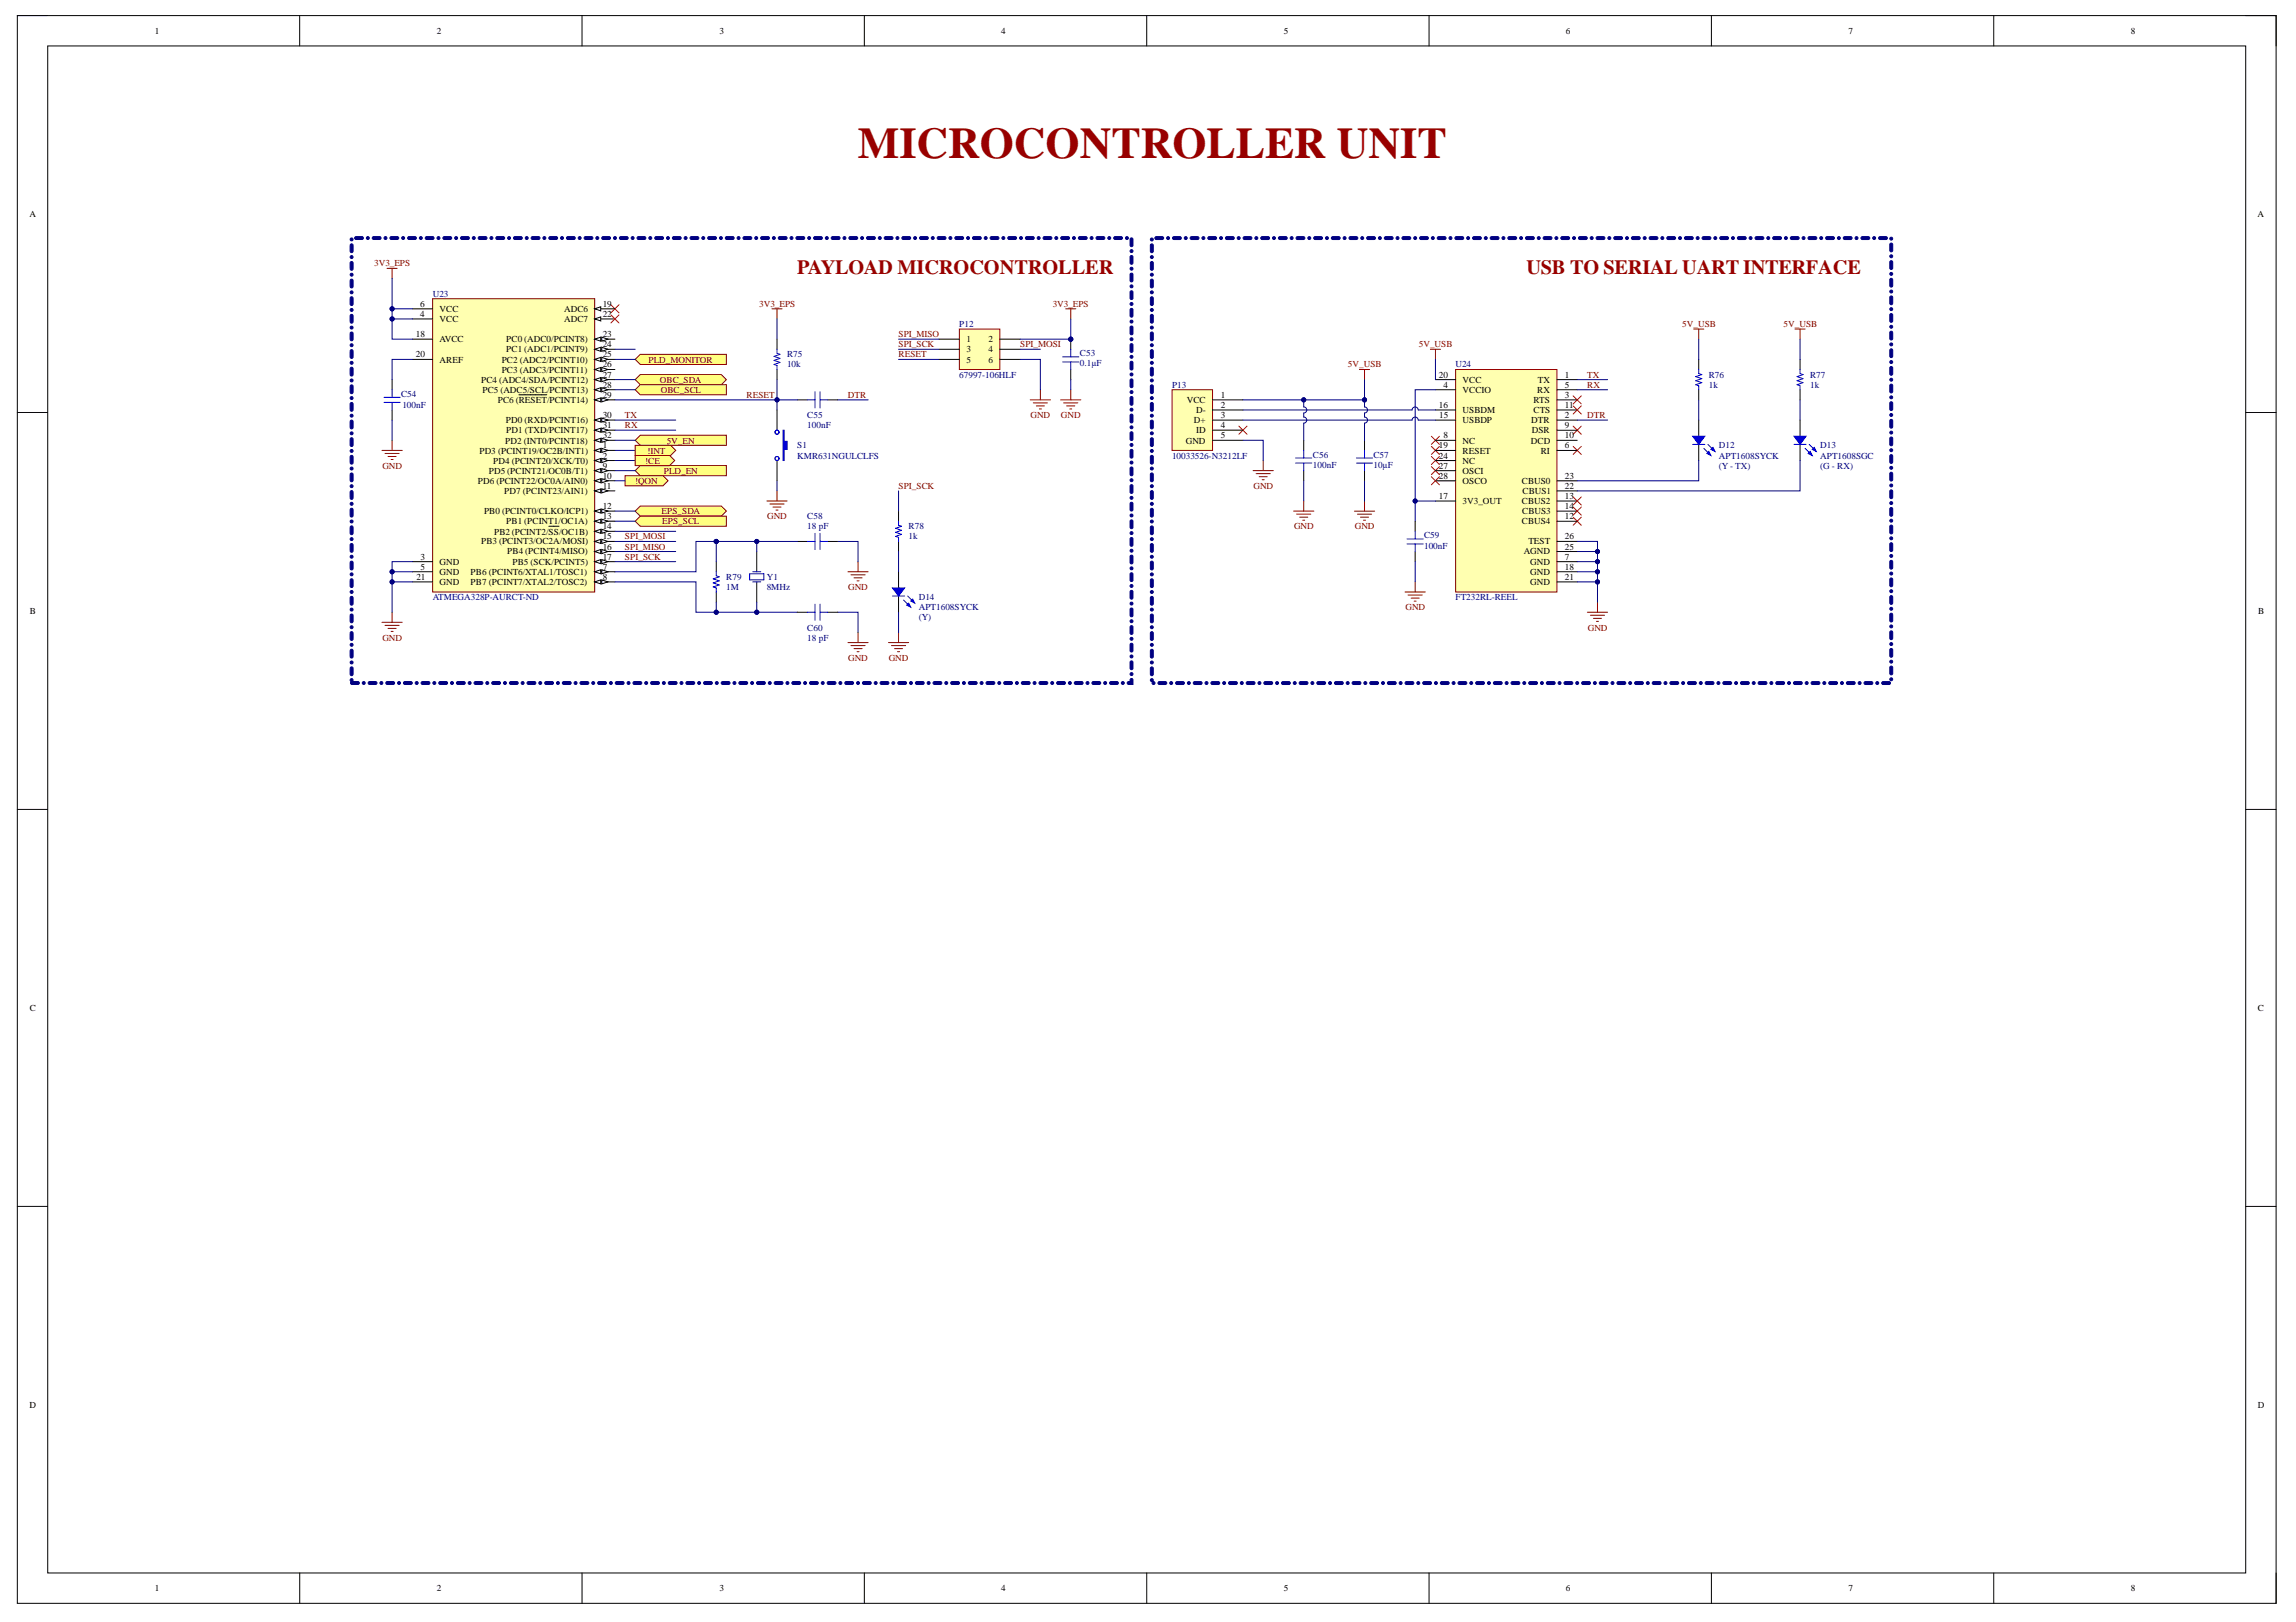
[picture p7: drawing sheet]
<svg xmlns="http://www.w3.org/2000/svg" width="297mm" height="210mm" viewBox="0 0 297 210" stroke-linecap="round" stroke-linejoin="round" font-family="sans-serif">
<defs><g id="words">
<text font-size="5.7" fill="#980000" x="111" y="20.4">MICROCONTROLLER UNIT</text>
<g font-size="2.6" fill="#980000">
<text x="103.1" y="35.5">PAYLOAD MICROCONTROLLER</text>
<text x="197.5" y="35.5">USB TO SERIAL UART INTERFACE</text>
</g>
<g font-size="1.2">
<text x="20" y="4.4">1</text>
<text x="56.5" y="4.4">2</text>
<text x="93.1" y="4.4">3</text>
<text x="129.5" y="4.4">4</text>
<text x="166.1" y="4.4">5</text>
<text x="202.6" y="4.4">6</text>
<text x="239.1" y="4.4">7</text>
<text x="275.7" y="4.4">8</text>
<text x="3.8" y="28.1">A</text>
<text x="292.1" y="28.1">A</text>
<text x="54.4" y="39.7">6</text>
<text x="54.4" y="41">4</text>
<text x="56.9" y="40.4">VCC</text>
<text x="56.9" y="41.7">VCC</text>
<text x="73" y="40.4">ADC6</text>
<text x="73" y="41.7">ADC7</text>
<text x="78" y="39.7">19</text>
<text x="78" y="41">22</text>
<text x="53.8" y="43.6">18</text>
<text x="53.8" y="46.2">20</text>
<text x="56.9" y="44.3">AVCC</text>
<text x="56.9" y="46.9">AREF</text>
<text x="64.9" y="46.9">PC2 (ADC2/PCINT10)</text>
<text x="65.5" y="44.3">PC0 (ADC0/PCINT8)</text>
<text x="65.5" y="45.6">PC1 (ADC1/PCINT9)</text>
<text x="78" y="43.6">23</text>
<text x="78" y="44.9">24</text>
<text x="78" y="46.2">25</text>
<text x="78" y="47.6">26</text>
<text x="125" y="44.3">1</text>
<text x="125" y="45.6">3</text>
<text x="125" y="46.9">5</text>
<text x="127.9" y="44.3">2</text>
<text x="127.9" y="45.6">4</text>
<text x="127.9" y="46.9">6</text>
<text x="62.2" y="49.5">PC4 (ADC4/SDA/PCINT12)</text>
<text x="62.4" y="50.8">PC5 (ADC5/SCL/PCINT13)</text>
<text x="64.4" y="52.2">PC6 (RESET/PCINT14)</text>
<text x="64.9" y="48.2">PC3 (ADC3/PCINT11)</text>
<text x="78" y="51.5">29</text>
<text x="78" y="48.9">27</text>
<text x="78" y="50.2">28</text>
<text x="153.5" y="52.2">VCC</text>
<text x="154.8" y="53.5">D-</text>
<text x="157.9" y="51.5">1</text>
<text x="157.9" y="52.8">2</text>
<text x="186.1" y="48.9">20</text>
<text x="186.1" y="52.8">16</text>
<text x="186.7" y="50.2">4</text>
<text x="189.2" y="50.8">VCCIO</text>
<text x="189.2" y="49.5">VCC</text>
<text x="189.2" y="53.5">USBDM</text>
<text x="198.4" y="52.2">RTS</text>
<text x="198.4" y="53.5">CTS</text>
<text x="198.9" y="50.8">RX</text>
<text x="199" y="49.5">TX</text>
<text x="202.5" y="48.9">1</text>
<text x="202.5" y="50.2">5</text>
<text x="202.5" y="51.5">3</text>
<text x="202.5" y="52.8">11</text>
<text x="62" y="58.7">PD3 (PCINT19/OC2B/INT1)</text>
<text x="65.4" y="57.4">PD2 (INT0/PCINT18)</text>
<text x="65.5" y="54.8">PD0 (RXD/PCINT16)</text>
<text x="65.5" y="56.1">PD1 (TXD/PCINT17)</text>
<text x="78" y="54.1">30</text>
<text x="78" y="55.4">31</text>
<text x="78" y="56.7">32</text>
<text x="78" y="59.3">2</text>
<text x="78" y="58">1</text>
<text x="153.4" y="57.4">GND</text>
<text x="154.5" y="54.8">D+</text>
<text x="154.8" y="56.1">ID</text>
<text x="157.9" y="54.1">3</text>
<text x="157.9" y="55.4">4</text>
<text x="157.9" y="56.7">5</text>
<text x="186.1" y="58">19</text>
<text x="186.1" y="59.3">24</text>
<text x="186.2" y="54.1">15</text>
<text x="186.7" y="56.7">8</text>
<text x="189.2" y="54.8">USBDP</text>
<text x="189.2" y="58.7">RESET</text>
<text x="189.2" y="57.4">NC</text>
<text x="198.1" y="57.4">DCD</text>
<text x="198.1" y="54.8">DTR</text>
<text x="198.2" y="56.1">DSR</text>
<text x="199.3" y="58.7">RI</text>
<text x="202.5" y="54.1">2</text>
<text x="202.5" y="55.4">9</text>
<text x="202.5" y="56.7">10</text>
<text x="202.5" y="58">6</text>
<text x="61.8" y="62.6">PD6 (PCINT22/OC0A/AIN0)</text>
<text x="63.3" y="61.3">PD5 (PCINT21/OC0B/T1)</text>
<text x="63.8" y="60">PD4 (PCINT20/XCK/T0)</text>
<text x="65.2" y="63.9">PD7 (PCINT23/AIN1)</text>
<text x="78" y="60.6">9</text>
<text x="78" y="62">10</text>
<text x="78" y="63.3">11</text>
<text x="78" y="65.9">12</text>
<text x="186.1" y="60.6">27</text>
<text x="186.1" y="62">28</text>
<text x="186.1" y="64.6">17</text>
<text x="189.2" y="61.3">OSCI</text>
<text x="189.2" y="62.6">OSCO</text>
<text x="189.2" y="65.3">3V3_OUT</text>
<text x="189.2" y="60">NC</text>
<text x="196.9" y="62.6">CBUS0</text>
<text x="196.9" y="65.3">CBUS2</text>
<text x="197" y="63.9">CBUS1</text>
<text x="202.5" y="62">23</text>
<text x="202.5" y="63.3">22</text>
<text x="202.5" y="64.6">13</text>
<text x="202.5" y="65.9">14</text>
<text x="62.2" y="70.4">PB3 (PCINT3/OC2A/MOSI)</text>
<text x="62.6" y="66.6">PB0 (PCINT0/CLKO/ICP1)</text>
<text x="63.9" y="69.2">PB2 (PCINT2/SS/OC1B)</text>
<text x="65.5" y="67.9">PB1 (PCINT1/OC1A)</text>
<text x="65.6" y="71.8">PB4 (PCINT4/MISO)</text>
<text x="78" y="67.2">13</text>
<text x="78" y="68.5">14</text>
<text x="78" y="69.8">15</text>
<text x="78" y="71.1">16</text>
<text x="196.9" y="67.9">CBUS4</text>
<text x="196.9" y="66.6">CBUS3</text>
<text x="197.1" y="71.8">AGND</text>
<text x="197.7" y="70.4">TEST</text>
<text x="202.5" y="67.2">12</text>
<text x="202.5" y="69.8">26</text>
<text x="202.5" y="71.1">25</text>
<text x="53.9" y="75">21</text>
<text x="54.4" y="73.7">5</text>
<text x="54.4" y="72.4">3</text>
<text x="56.9" y="74.4">GND</text>
<text x="56.9" y="75.7">GND</text>
<text x="56.9" y="73.1">GND</text>
<text x="60.9" y="74.4">PB6 (PCINT6/XTAL1/TOSC1)</text>
<text x="60.9" y="75.7">PB7 (PCINT7/XTAL2/TOSC2)</text>
<text x="66.3" y="73.1">PB5 (SCK/PCINT5)</text>
<text x="78" y="73.7">7</text>
<text x="78" y="75">8</text>
<text x="78" y="72.4">17</text>
<text x="198" y="73.1">GND</text>
<text x="198" y="74.4">GND</text>
<text x="198" y="75.7">GND</text>
<text x="202.5" y="72.4">7</text>
<text x="202.5" y="73.7">18</text>
<text x="202.5" y="75">21</text>
<text x="3.8" y="79.5">B</text>
<text x="292.2" y="79.5">B</text>
<text x="3.8" y="130.8">C</text>
<text x="292.1" y="130.8">C</text>
<text x="3.8" y="182.2">D</text>
<text x="292.1" y="182.2">D</text>
<text x="20" y="205.9">1</text>
<text x="56.5" y="205.9">2</text>
<text x="93.1" y="205.9">3</text>
<text x="129.5" y="205.9">4</text>
<text x="166.1" y="205.9">5</text>
<text x="202.6" y="205.9">6</text>
<text x="239.1" y="205.9">7</text>
<text x="275.7" y="205.9">8</text>
</g>
<g font-size="1.2" fill="#800000">
<text x="48.4" y="34.5">3V3_EPS</text>
<text x="98.2" y="39.7">3V3_EPS</text>
<text x="136.2" y="39.7">3V3_EPS</text>
<text x="83.9" y="46.9">PLD_MONITOR</text>
<text x="116.2" y="43.6">SPI_MISO</text>
<text x="116.2" y="44.9">SPI_SCK</text>
<text x="116.2" y="46.2">RESET</text>
<text x="132" y="44.9">SPI_MOSI</text>
<text x="174.4" y="47.6">5V_USB</text>
<text x="183.6" y="44.9">5V_USB</text>
<text x="217.6" y="42.3">5V_USB</text>
<text x="230.8" y="42.3">5V_USB</text>
<text x="85.4" y="49.5">OBC_SDA</text>
<text x="85.5" y="50.8">OBC_SCL</text>
<text x="96.6" y="51.5">RESET</text>
<text x="109.7" y="51.5">DTR</text>
<text x="205.3" y="48.9">TX</text>
<text x="205.3" y="50.2">RX</text>
<text x="80.8" y="54.1">TX</text>
<text x="80.8" y="55.4">RX</text>
<text x="83.8" y="58.7">!INT</text>
<text x="86.3" y="57.4">5V_EN</text>
<text x="133.3" y="54.1">GND</text>
<text x="137.3" y="54.1">GND</text>
<text x="205.3" y="54.1">DTR</text>
<text x="49.5" y="60.6">GND</text>
<text x="82.2" y="62.6">!QON</text>
<text x="83.5" y="60">!CE</text>
<text x="85.9" y="61.3">PLD_EN</text>
<text x="116.2" y="63.3">SPI_SCK</text>
<text x="162.2" y="63.3">GND</text>
<text x="80.8" y="69.8">SPI_MOSI</text>
<text x="80.8" y="71.1">SPI_MISO</text>
<text x="85.6" y="66.6">EPS_SDA</text>
<text x="85.7" y="67.9">EPS_SCL</text>
<text x="99.2" y="67.2">GND</text>
<text x="167.4" y="68.5">GND</text>
<text x="175.3" y="68.5">GND</text>
<text x="80.8" y="72.4">SPI_SCK</text>
<text x="109.7" y="76.4">GND</text>
<text x="49.5" y="82.9">GND</text>
<text x="181.8" y="79">GND</text>
<text x="205.4" y="81.6">GND</text>
<text x="109.7" y="85.5">GND</text>
<text x="115" y="85.5">GND</text>
</g>
<g font-size="1.2" fill="#000080">
<text x="56" y="38.4">U23</text>
<text x="101.8" y="47.6">10k</text>
<text x="101.8" y="46.2">R75</text>
<text x="124.1" y="42.3">P12</text>
<text x="139.7" y="47.4">0.1µF</text>
<text x="139.7" y="46.1">C53</text>
<text x="188.3" y="47.6">U24</text>
<text x="51.9" y="51.4">C54</text>
<text x="52.1" y="52.8">100nF</text>
<text x="124.1" y="48.9">67997-106HLF</text>
<text x="151.6" y="50.2">P13</text>
<text x="221.1" y="50.2">1k</text>
<text x="221.1" y="48.9">R76</text>
<text x="234.2" y="50.2">1k</text>
<text x="234.2" y="48.9">R77</text>
<text x="103.1" y="58">S1</text>
<text x="103.1" y="59.3">KMR631NGULCLFS</text>
<text x="104.4" y="55.4">100nF</text>
<text x="104.4" y="54.1">C55</text>
<text x="151.6" y="59.3">10033526-N3212LF</text>
<text x="169.9" y="59.2">C56</text>
<text x="177.7" y="59.2">C57</text>
<text x="222.4" y="58">D12</text>
<text x="222.4" y="59.3">APT1608SYCK</text>
<text x="235.5" y="58">D13</text>
<text x="235.5" y="59.3">APT1608SGC</text>
<text x="169.9" y="60.5">100nF</text>
<text x="177.7" y="60.5">10µF</text>
<text x="222.4" y="60.6">(Y - TX)</text>
<text x="235.5" y="60.6">(G - RX)</text>
<text x="104.4" y="68.5">18 pF</text>
<text x="104.4" y="67.2">C58</text>
<text x="117.6" y="69.8">1k</text>
<text x="117.6" y="68.5">R78</text>
<text x="184.2" y="71">100nF</text>
<text x="184.2" y="69.7">C59</text>
<text x="56" y="77.7">ATMEGA328P-AURCT-ND</text>
<text x="94" y="76.4">1M</text>
<text x="94" y="75">R79</text>
<text x="99.2" y="76.4">8MHz</text>
<text x="99.2" y="75">Y1</text>
<text x="118.9" y="77.7">D14</text>
<text x="188.3" y="77.7">FT232RL-REEL</text>
<text x="104.4" y="82.9">18 pF</text>
<text x="104.4" y="81.6">C60</text>
<text x="118.9" y="80.3">(Y)</text>
<text x="118.9" y="79">APT1608SYCK</text>
</g>
</g></defs>
<g fill="none" stroke="#000" stroke-width=".13">
<path d="M2.2 2h292.3v205.5h-292.3zM2.2 2h4M6.2 5.9h284.3v197.7h-284.3zM38.8 2v3.9M75.3 2v3.9M111.8 2v3.9M148.4 2v3.9M184.9 2v3.9M221.4 2v3.9M257.9 2v3.9M290.5 2h4v3.9M2.2 53.4h4"/>
<path d="M290.5 53.4h4M2.2 104.7h4M290.5 104.7h4M2.2 156.1h4M290.5 156.1h4M38.8 203.6v3.9M75.3 203.6v3.9M111.8 203.6v3.9M148.4 203.6v3.9M184.9 203.6v3.9M221.4 203.6v3.9M257.9 203.6v3.9"/>
<path d="M294.5 203.6v3.9"/>
</g>
<g fill="none" stroke="#800000" stroke-width=".13">
<path d="M50.1 34.7h1.3M50.7 34.7v1.3M99.9 40h1.3M100.5 40v1.3M49.4 58.3h2.6M49.8 58.7h1.8M50.2 59.1h1.1M50.6 59.5h.3M50.7 57v1.3M50.7 79.2v1.3M99.2 64.8h2.6M99.6 65.2h1.8"/>
<path d="M100 65.6h1M100.4 66h.3M100.5 63.5v1.3M109.7 74h2.6M110.1 74.4h1.8M110.5 74.8h1M110.9 75.2h.2M111 72.7v1.3M49.4 80.5h2.6M49.8 80.9h1.8M50.2 81.3h1.1M50.6 81.7h.3"/>
<path d="M109.7 83.2h2.6M110.1 83.5h1.8M110.5 83.9h1M110.9 84.3h.2M111 81.8v1.4M114.9 83.2h2.7M115.3 83.5h1.9M115.7 83.9h1.1M116.1 84.3h.3M116.2 81.8v1.4"/>
</g>
<path d="M79 39.4l1.1 1.1M80.1 39.4l-1.1 1.1" fill="none" stroke="#f00" stroke-width=".13"/>
<path d="M45.3 88a.2 .2 0 0 1 .4 0 .2 .2 0 0 1-.4 0zM45.4 86.4h.2l.1 .1v.7l-.2 .2-.2-.2zM45.3 85.7a.2 .2 0 0 1 .4 0 .2 .2 0 0 1-.4 0zM45.4 84.1h.2l.1 .1v.8l-.2 .2-.2-.2zM45.3 83.4a.2 .2 0 0 1 .4 0 .2 .2 0 0 1-.4 0zM45.4 81.8h.2l.1 .1v.8l-.2 .2-.2-.2zM45.3 81.2a.2 .2 0 0 1 .4 0 .2 .2 0 0 1-.4 0zM45.4 79.5h.2l.1 .1v.8l-.2 .2-.2-.2zM45.3 78.9a.2 .2 0 0 1 .4 0 .2 .2 0 0 1-.4 0zM45.4 77.2h.2l.1 .2v.7l-.2 .2-.2-.2zM45.3 76.6a.2 .2 0 0 1 .4 0 .2 .2 0 0 1-.4 0zM45.4 75h.2l.1 .1v.7l-.2 .2-.2-.2zM45.3 74.3a.2 .2 0 0 1 .4 0 .2 .2 0 0 1-.4 0zM45.4 72.7h.2l.1 .1v.8l-.2 .2-.2-.2zM45.3 72a.2 .2 0 0 1 .4 0 .2 .2 0 0 1-.4 0zM45.4 70.4h.2l.1 .1v.8l-.2 .2-.2-.2zM45.3 69.8a.2 .2 0 0 1 .4 0 .2 .2 0 0 1-.4 0zM45.4 68.1h.2l.1 .1v.8l-.2 .2-.2-.2zM45.3 67.5a.2 .2 0 0 1 .4 0 .2 .2 0 0 1-.4 0zM45.4 65.8h.2l.1 .2v.7l-.2 .2-.2-.2zM45.3 65.2a.2 .2 0 0 1 .4 0 .2 .2 0 0 1-.4 0zM45.4 63.5h.1l.2 .2v.7l-.2 .2-.2-.2zM45.3 62.9a.2 .2 0 0 1 .4 0 .2 .2 0 0 1-.4 0zM45.4 61.3l.1-.1 .2 .2v.8l-.2 .1-.2-.1zM45.3 60.6a.2 .2 0 0 1 .4 0 .2 .2 0 0 1-.4 0zM45.4 59h.2l.1 .1v.8l-.2 .2-.2-.2zM45.3 58.4a.2 .2 0 0 1 .4 0 .2 .2 0 0 1-.4 0zM45.4 56.7h.2l.1 .1v.8l-.2 .2-.2-.2zM45.3 56.1a.2 .2 0 0 1 .4 0 .2 .2 0 0 1-.4 0zM45.4 54.4h.2l.1 .2v.7l-.2 .2-.2-.2zM45.3 53.8a.2 .2 0 0 1 .4 0 .2 .2 0 0 1-.4 0zM45.4 52.1h.2l.1 .2v.7l-.2 .2-.2-.2zM45.3 51.5a.2 .2 0 0 1 .4 0 .2 .2 0 0 1-.4 0zM45.4 49.9h.2l.1 .1v.8l-.2 .1-.2-.1zM45.3 49.2a.2 .2 0 0 1 .4 0 .2 .2 0 0 1-.4 0zM45.4 47.6h.2l.1 .1v.8l-.2 .2-.2-.2zM45.3 47a.2 .2 0 0 1 .4 0 .2 .2 0 0 1-.4 0zM45.4 45.3h.2l.1 .1v.8l-.2 .2-.2-.2zM45.3 44.7a.2 .2 0 0 1 .4 0 .2 .2 0 0 1-.4 0zM45.4 43h.2l.1 .2v.7l-.2 .2-.2-.2zM45.3 42.4a.2 .2 0 0 1 .4 0 .2 .2 0 0 1-.4 0zM45.4 40.7h.2l.1 .2v.7l-.2 .2-.2-.2zM45.3 40.1a.2 .2 0 0 1 .4 0 .2 .2 0 0 1-.4 0zM45.4 38.5h.2l.1 .1v.8l-.2 .1-.2-.1zM45.3 37.8a.2 .2 0 0 1 .4 0 .2 .2 0 0 1-.4 0zM45.4 36.2h.2l.1 .1v.8l-.2 .2-.2-.2zM45.3 35.6a.2 .2 0 0 1 .4 0 .2 .2 0 0 1-.4 0zM45.4 33.9h.2l.1 .1v.8l-.2 .2-.2-.2zM45.3 33.3a.2 .2 0 0 1 .4 0 .2 .2 0 0 1-.4 0zM45.4 31.6h.1l.2 .1v.8l-.2 .2-.2-.2zM45.3 31a.2 .2 0 0 1 .4 0 .2 .2 0 0 1-.4 0zM45.9 30.7l.9-.1 .2 .2-.2 .2h-.7l-.2-.1zM47.4 30.8a.2 .2 0 0 1 .4 0 .2 .2 0 0 1-.4 0zM48.2 30.7l.9-.1 .2 .2-.2 .2h-.8l-.1-.2zM49.7 30.8a.2 .2 0 0 1 .4 0 .2 .2 0 0 1-.4 0zM50.5 30.7l.9-.1 .2 .2-.2 .2h-.8l-.2-.2zM52 30.8a.19 .19 0 0 1 .3 0 .19 .19 0 0 1-.3 0zM52.8 30.7l.9-.1 .2 .2-.2 .2h-.8l-.1-.1zM54.3 30.8a.19 .19 0 0 1 .3 0 .19 .19 0 0 1-.3 0zM55.1 30.7l.9-.1 .2 .2-.2 .2h-.8l-.1-.1zM56.5 30.8a.2 .2 0 0 1 .4 0 .2 .2 0 0 1-.4 0zM57.4 30.7l.8-.1 .2 .2-.2 .2h-.7l-.1-.1zM58.8 30.8a.2 .2 0 0 1 .4 0 .2 .2 0 0 1-.4 0zM59.6 30.7l.9-.1 .2 .2-.2 .2h-.7l-.2-.1zM61.1 30.8a.2 .2 0 0 1 .4 0 .2 .2 0 0 1-.4 0zM61.9 30.7l.9-.1 .2 .2-.2 .2h-.7l-.2-.1zM63.4 30.8a.2 .2 0 0 1 .4 0 .2 .2 0 0 1-.4 0zM64.2 30.7l.9-.1 .2 .2-.2 .2h-.8l-.1-.1zM65.7 30.8a.19 .19 0 0 1 .3 0 .19 .19 0 0 1-.3 0zM66.5 30.7l.9-.1 .2 .2-.2 .2h-.8l-.1-.1zM68 30.8a.19 .19 0 0 1 .3 0 .19 .19 0 0 1-.3 0zM68.8 30.7l.9-.1 .2 .2-.2 .2h-.8l-.1-.1zM70.2 30.8a.2 .2 0 0 1 .4 0 .2 .2 0 0 1-.4 0zM71.1 30.7l.8-.1 .2 .2-.2 .2h-.7l-.1-.1zM72.5 30.8a.2 .2 0 0 1 .4 0 .2 .2 0 0 1-.4 0zM73.3 30.7l.9-.1 .2 .2-.2 .2h-.7l-.2-.1zM74.8 30.8a.2 .2 0 0 1 .4 0 .2 .2 0 0 1-.4 0zM75.6 30.7l.9-.1 .2 .2-.2 .2h-.7l-.2-.1zM77.1 30.8a.2 .2 0 0 1 .4 0 .2 .2 0 0 1-.4 0zM77.9 30.7l.9-.1 .2 .2-.2 .2h-.8l-.1-.1zM79.4 30.8a.2 .2 0 0 1 .4 0 .2 .2 0 0 1-.4 0zM80.2 30.7l.9-.1 .2 .2-.2 .2h-.8l-.2-.2zM81.7 30.8a.19 .19 0 0 1 .3 0 .19 .19 0 0 1-.3 0zM82.5 30.7l.9-.1 .2 .2-.2 .2h-.8l-.2-.2zM83.9 30.8a.2 .2 0 0 1 .4 0 .2 .2 0 0 1-.4 0zM84.8 30.7l.9-.1 .1 .2-.1 .2h-.8l-.1-.1zM86.2 30.8a.2 .2 0 0 1 .4 0 .2 .2 0 0 1-.4 0zM87 30.7l.9-.1 .2 .2-.2 .2h-.7l-.2-.1zM88.5 30.8a.2 .2 0 0 1 .4 0 .2 .2 0 0 1-.4 0zM89.3 30.7l.9-.1 .2 .2-.2 .2h-.7l-.2-.1zM90.8 30.8a.2 .2 0 0 1 .4 0 .2 .2 0 0 1-.4 0zM91.6 30.7l.9-.1 .2 .2-.2 .2h-.8l-.1-.1zM93.1 30.8a.2 .2 0 0 1 .4 0 .2 .2 0 0 1-.4 0zM93.9 30.7l.9-.1 .2 .2-.2 .2h-.8l-.1-.1zM95.4 30.8a.19 .19 0 0 1 .3 0 .19 .19 0 0 1-.3 0zM96.2 30.7l.9-.1 .2 .2-.2 .2h-.8l-.1-.1zM97.6 30.8a.2 .2 0 0 1 .4 0 .2 .2 0 0 1-.4 0zM98.5 30.7l.9-.1 .1 .2-.1 .2h-.8l-.1-.1zM99.9 30.8a.2 .2 0 0 1 .4 0 .2 .2 0 0 1-.4 0zM100.7 30.7l.9-.1 .2 .2-.2 .2h-.7l-.2-.1zM102.2 30.8a.2 .2 0 0 1 .4 0 .2 .2 0 0 1-.4 0zM103 30.7l.9-.1 .2 .2-.2 .2h-.7l-.2-.1zM104.5 30.8a.2 .2 0 0 1 .4 0 .2 .2 0 0 1-.4 0zM105.3 30.7l.9-.1 .2 .2-.2 .2h-.8l-.1-.1zM106.8 30.8a.2 .2 0 0 1 .4 0 .2 .2 0 0 1-.4 0zM107.6 30.7l.9-.1 .2 .2-.2 .2h-.8l-.1-.1zM109.1 30.8a.19 .19 0 0 1 .3 0 .19 .19 0 0 1-.3 0zM109.9 30.7l.9-.1 .2 .2-.2 .2h-.8l-.1-.1zM111.3 30.8a.2 .2 0 0 1 .4 0 .2 .2 0 0 1-.4 0zM112.2 30.7l.9-.1 .1 .2-.1 .2h-.8l-.2-.2zM113.6 30.8a.2 .2 0 0 1 .4 0 .2 .2 0 0 1-.4 0zM114.4 30.7l.9-.1 .2 .2-.2 .2h-.7l-.2-.1zM115.9 30.8a.2 .2 0 0 1 .4 0 .2 .2 0 0 1-.4 0zM116.7 30.7l.9-.1 .2 .2-.2 .2h-.7l-.2-.1zM118.2 30.8a.2 .2 0 0 1 .4 0 .2 .2 0 0 1-.4 0zM119 30.7l.9-.1 .2 .2-.2 .2h-.8l-.1-.1zM120.5 30.8a.2 .2 0 0 1 .4 0 .2 .2 0 0 1-.4 0zM121.3 30.7l.9-.1 .2 .2-.2 .2h-.8l-.1-.1zM122.8 30.8a.19 .19 0 0 1 .3 0 .19 .19 0 0 1-.3 0zM123.6 30.7l.9-.1 .2 .2-.2 .2h-.8l-.1-.1zM125 30.8a.2 .2 0 0 1 .4 0 .2 .2 0 0 1-.4 0zM125.9 30.7l.9-.1 .2 .2-.2 .2h-.8l-.1-.1zM127.3 30.8a.2 .2 0 0 1 .4 0 .2 .2 0 0 1-.4 0zM128.1 30.7l.9-.1 .2 .2-.2 .2h-.7l-.2-.1zM129.6 30.8a.2 .2 0 0 1 .4 0 .2 .2 0 0 1-.4 0zM130.4 30.7l.9-.1 .2 .2-.2 .2h-.7l-.2-.1zM131.9 30.8a.2 .2 0 0 1 .4 0 .2 .2 0 0 1-.4 0zM132.7 30.7l.9-.1 .2 .2-.2 .2h-.7l-.2-.1zM134.2 30.8a.2 .2 0 0 1 .4 0 .2 .2 0 0 1-.4 0zM135 30.7l.9-.1 .2 .2-.2 .2h-.8l-.1-.1zM136.5 30.8a.19 .19 0 0 1 .3 0 .19 .19 0 0 1-.3 0zM137.3 30.7l.9-.1 .2 .2-.2 .2h-.8l-.1-.1zM138.7 30.8a.2 .2 0 0 1 .4 0 .2 .2 0 0 1-.4 0zM139.6 30.7l.9-.1 .2 .2-.2 .2h-.8l-.1-.1zM141 30.8a.2 .2 0 0 1 .4 0 .2 .2 0 0 1-.4 0zM141.9 30.7l.8-.1 .2 .2-.2 .2h-.7l-.2-.2zM143.3 30.8a.2 .2 0 0 1 .4 0 .2 .2 0 0 1-.4 0zM144.1 30.7l.9-.1 .2 .2-.2 .2h-.7l-.2-.2zM145.6 30.8a.2 .2 0 0 1 .4 0 .2 .2 0 0 1-.4 0zM146.3 30.8h.2l.1 .2v.7l-.2 .2-.2-.2zM146.2 32.5a.2 .2 0 0 1 .4 0 .2 .2 0 0 1-.4 0zM146.3 33.1h.2l.1 .2v.7l-.2 .2-.2-.2zM146.2 34.8a.2 .2 0 0 1 .4 0 .2 .2 0 0 1-.4 0zM146.3 35.4h.2l.1 .1v.8l-.2 .2-.2-.2zM146.2 37.1a.2 .2 0 0 1 .4 0 .2 .2 0 0 1-.4 0zM146.3 37.7h.2l.1 .1v.8l-.2 .2-.2-.2zM146.2 39.3a.2 .2 0 0 1 .4 0 .2 .2 0 0 1-.4 0zM146.3 40h.2l.1 .1v.8l-.2 .1-.2-.1zM146.2 41.6a.2 .2 0 0 1 .4 0 .2 .2 0 0 1-.4 0zM146.3 42.2h.2l.1 .2v.7l-.2 .2-.2-.2zM146.2 43.9a.2 .2 0 0 1 .4 0 .2 .2 0 0 1-.4 0zM146.3 44.5h.2l.1 .2v.7l-.2 .2-.2-.2zM146.2 46.2a.2 .2 0 0 1 .4 0 .2 .2 0 0 1-.4 0zM146.3 46.8h.2l.1 .1v.8l-.2 .2-.2-.2zM146.2 48.5a.2 .2 0 0 1 .4 0 .2 .2 0 0 1-.4 0zM146.3 49.1h.2l.1 .1v.8l-.2 .2-.2-.2zM146.2 50.7a.2 .2 0 0 1 .4 0 .2 .2 0 0 1-.4 0zM146.3 51.4h.2l.1 .1v.8l-.2 .1-.2-.1zM146.2 53a.2 .2 0 0 1 .4 0 .2 .2 0 0 1-.4 0zM146.3 53.6h.2l.1 .2v.7l-.2 .2-.2-.2zM146.2 55.3a.2 .2 0 0 1 .4 0 .2 .2 0 0 1-.4 0zM146.3 55.9h.2l.1 .2v.7l-.2 .2-.2-.2zM146.2 57.6a.2 .2 0 0 1 .4 0 .2 .2 0 0 1-.4 0zM146.3 58.2h.1l.2 .1v.8l-.2 .2-.2-.2zM146.2 59.9a.2 .2 0 0 1 .4 0 .2 .2 0 0 1-.4 0zM146.3 60.5l.1-.1 .2 .2v.8l-.2 .2-.2-.2zM146.2 62.1a.2 .2 0 0 1 .4 0 .2 .2 0 0 1-.4 0zM146.3 62.8h.2l.1 .1v.8l-.2 .2-.2-.2zM146.2 64.4a.2 .2 0 0 1 .4 0 .2 .2 0 0 1-.4 0zM146.3 65.1h.2l.1 .1v.7l-.2 .2-.2-.2zM146.2 66.7a.2 .2 0 0 1 .4 0 .2 .2 0 0 1-.4 0zM146.3 67.3h.2l.1 .2v.7l-.2 .2-.2-.2zM146.2 69a.2 .2 0 0 1 .4 0 .2 .2 0 0 1-.4 0zM146.3 69.6h.2l.1 .1v.8l-.2 .2-.2-.2zM146.2 71.3a.2 .2 0 0 1 .4 0 .2 .2 0 0 1-.4 0zM146.3 71.9h.2l.1 .1v.8l-.2 .2-.2-.2zM146.2 73.5a.2 .2 0 0 1 .4 0 .2 .2 0 0 1-.4 0zM146.3 74.2h.2l.1 .1v.8l-.2 .2-.2-.2zM146.2 75.8a.2 .2 0 0 1 .4 0 .2 .2 0 0 1-.4 0zM146.3 76.5h.2l.1 .1v.7l-.2 .2-.2-.2zM146.2 78.1a.2 .2 0 0 1 .4 0 .2 .2 0 0 1-.4 0zM146.3 78.7h.2l.1 .2v.7l-.2 .2-.2-.2zM146.2 80.4a.2 .2 0 0 1 .4 0 .2 .2 0 0 1-.4 0zM146.3 81h.2l.1 .2v.7l-.2 .2-.2-.2zM146.2 82.7a.2 .2 0 0 1 .4 0 .2 .2 0 0 1-.4 0zM146.3 83.3h.2l.1 .1v.8l-.2 .2-.2-.2zM146.2 85a.2 .2 0 0 1 .4 0 .2 .2 0 0 1-.4 0zM146.3 85.6h.2l.1 .1v.8l-.2 .2-.2-.2zM146.2 87.2a.2 .2 0 0 1 .4 0 .2 .2 0 0 1-.4 0zM146.3 87.9h.2l.1 .7-.7-.1v-.2l.5-.1-.2 .2zM145.1 88.4a.2 .2 0 0 1 .4 0 .2 .2 0 0 1-.4 0zM143.6 88.3l.9-.1 .2 .2-.2 .2h-.8l-.1-.1zM142.8 88.4a.2 .2 0 0 1 .4 0 .2 .2 0 0 1-.4 0zM141.3 88.3l.9-.1 .2 .2-.2 .2h-.7l-.2-.1zM140.5 88.4a.2 .2 0 0 1 .4 0 .2 .2 0 0 1-.4 0zM139 88.3l.9-.1 .2 .2-.2 .2h-.7l-.2-.1zM138.2 88.4a.2 .2 0 0 1 .4 0 .2 .2 0 0 1-.4 0zM136.8 88.3l.8-.1 .2 .2-.2 .2h-.7l-.1-.1zM135.9 88.4a.2 .2 0 0 1 .4 0 .2 .2 0 0 1-.4 0zM134.5 88.3l.9-.1 .2 .2-.2 .2h-.8l-.1-.1zM133.7 88.4a.19 .19 0 0 1 .3 0 .19 .19 0 0 1-.3 0zM132.2 88.3l.9-.1 .2 .2-.2 .2h-.8l-.1-.1zM131.4 88.4a.2 .2 0 0 1 .4 0 .2 .2 0 0 1-.4 0zM129.9 88.3l.9-.1 .2 .2-.2 .2h-.8l-.1-.1zM129.1 88.4a.2 .2 0 0 1 .4 0 .2 .2 0 0 1-.4 0zM127.6 88.3l.9-.1 .2 .2-.2 .2h-.7l-.2-.1zM126.8 88.4a.2 .2 0 0 1 .4 0 .2 .2 0 0 1-.4 0zM125.3 88.3l.9-.1 .2 .2-.2 .2h-.7l-.2-.2zM124.5 88.4a.2 .2 0 0 1 .4 0 .2 .2 0 0 1-.4 0zM123 88.3l.9-.1 .2 .2-.2 .2h-.7l-.2-.1zM122.2 88.4a.2 .2 0 0 1 .4 0 .2 .2 0 0 1-.4 0zM120.8 88.3l.9-.1 .2 .2-.2 .2h-.8l-.1-.1zM119.9 88.4a.2 .2 0 0 1 .4 0 .2 .2 0 0 1-.4 0zM118.5 88.3l.9-.1 .2 .2-.2 .2h-.8l-.1-.1zM117.7 88.4a.19 .19 0 0 1 .3 0 .19 .19 0 0 1-.3 0zM116.2 88.3l.9-.1 .2 .2-.2 .2h-.8l-.1-.1zM115.4 88.4a.2 .2 0 0 1 .4 0 .2 .2 0 0 1-.4 0zM113.9 88.3l.9-.1 .2 .2-.2 .2h-.8l-.1-.1zM113.1 88.4a.2 .2 0 0 1 .4 0 .2 .2 0 0 1-.4 0zM111.6 88.3l.9-.1 .2 .2-.2 .2h-.7l-.2-.1zM110.8 88.4a.2 .2 0 0 1 .4 0 .2 .2 0 0 1-.4 0zM109.3 88.3l.9-.1 .2 .2-.2 .2h-.7l-.2-.1zM108.5 88.4a.2 .2 0 0 1 .4 0 .2 .2 0 0 1-.4 0zM107.1 88.3l.9-.1 .2 .2-.2 .2h-.8l-.1-.1zM106.2 88.4a.2 .2 0 0 1 .4 0 .2 .2 0 0 1-.4 0zM104.8 88.3l.9-.1 .2 .2-.2 .2h-.8l-.1-.1zM104 88.4a.19 .19 0 0 1 .3 0 .19 .19 0 0 1-.3 0zM102.5 88.3l.9-.1 .2 .2-.2 .2h-.8l-.1-.1zM101.7 88.4a.2 .2 0 0 1 .4 0 .2 .2 0 0 1-.4 0zM100.2 88.3l.9-.1 .2 .2-.2 .2h-.8l-.1-.1zM99.4 88.4a.2 .2 0 0 1 .4 0 .2 .2 0 0 1-.4 0zM97.9 88.3l.9-.1 .2 .2-.2 .2h-.7l-.2-.1zM97.1 88.4a.2 .2 0 0 1 .4 0 .2 .2 0 0 1-.4 0zM95.6 88.3l.9-.1 .2 .2-.2 .2h-.7l-.2-.2zM94.8 88.4a.2 .2 0 0 1 .4 0 .2 .2 0 0 1-.4 0zM93.4 88.3l.9-.1 .1 .2-.1 .2h-.8l-.1-.1zM92.5 88.4a.2 .2 0 0 1 .4 0 .2 .2 0 0 1-.4 0zM91.1 88.3l.9-.1 .2 .2-.2 .2h-.8l-.1-.1zM90.3 88.4a.19 .19 0 0 1 .3 0 .19 .19 0 0 1-.3 0zM88.8 88.3l.9-.1 .2 .2-.2 .2h-.8l-.1-.1zM88 88.4a.2 .2 0 0 1 .4 0 .2 .2 0 0 1-.4 0zM86.5 88.3l.9-.1 .2 .2-.2 .2h-.8l-.1-.1zM85.7 88.4a.2 .2 0 0 1 .4 0 .2 .2 0 0 1-.4 0zM84.2 88.3l.9-.1 .2 .2-.2 .2h-.7l-.2-.1zM83.4 88.4a.2 .2 0 0 1 .4 0 .2 .2 0 0 1-.4 0zM81.9 88.3l.9-.1 .2 .2-.2 .2h-.7l-.2-.1zM81.1 88.4a.2 .2 0 0 1 .4 0 .2 .2 0 0 1-.4 0zM79.7 88.3l.9-.1 .1 .2-.1 .2h-.8l-.1-.1zM78.8 88.4a.2 .2 0 0 1 .4 0 .2 .2 0 0 1-.4 0zM77.4 88.3l.9-.1 .2 .2-.2 .2h-.8l-.1-.1zM76.6 88.4a.19 .19 0 0 1 .3 0 .19 .19 0 0 1-.3 0zM75.1 88.3l.9-.1 .2 .2-.2 .2h-.8l-.1-.1zM74.3 88.4a.2 .2 0 0 1 .4 0 .2 .2 0 0 1-.4 0zM72.8 88.3l.9-.1 .2 .2-.2 .2h-.8l-.1-.1zM72 88.4a.2 .2 0 0 1 .4 0 .2 .2 0 0 1-.4 0zM70.5 88.3l.9-.1 .2 .2-.2 .2h-.7l-.2-.1zM69.7 88.4a.2 .2 0 0 1 .4 0 .2 .2 0 0 1-.4 0zM68.2 88.3l.9-.1 .2 .2-.2 .2h-.7l-.2-.1zM67.4 88.4a.2 .2 0 0 1 .4 0 .2 .2 0 0 1-.4 0zM66 88.3l.9-.1 .1 .2-.1 .2h-.8l-.1-.1zM65.1 88.4a.2 .2 0 0 1 .4 0 .2 .2 0 0 1-.4 0zM63.7 88.3l.9-.1 .2 .2-.2 .2h-.8l-.2-.2zM62.9 88.4a.19 .19 0 0 1 .3 0 .19 .19 0 0 1-.3 0zM61.4 88.3l.9-.1 .2 .2-.2 .2h-.8l-.1-.1zM60.6 88.4a.19 .19 0 0 1 .3 0 .19 .19 0 0 1-.3 0zM59.1 88.3l.9-.1 .2 .2-.2 .2h-.8l-.1-.1zM58.3 88.4a.2 .2 0 0 1 .4 0 .2 .2 0 0 1-.4 0zM56.8 88.3l.9-.1 .2 .2-.2 .2h-.7l-.2-.1zM56 88.4a.2 .2 0 0 1 .4 0 .2 .2 0 0 1-.4 0zM54.5 88.3l.9-.1 .2 .2-.2 .2h-.7l-.2-.1zM53.7 88.4a.2 .2 0 0 1 .4 0 .2 .2 0 0 1-.4 0zM52.3 88.3l.8-.1 .2 .2-.2 .2h-.7l-.1-.1zM51.4 88.4a.2 .2 0 0 1 .4 0 .2 .2 0 0 1-.4 0zM50 88.3l.9-.1 .2 .2-.2 .2h-.8l-.1-.1zM49.2 88.4a.19 .19 0 0 1 .3 0 .19 .19 0 0 1-.3 0zM47.7 88.3l.9-.1 .2 .2-.2 .2h-.8l-.1-.1zM46.9 88.4a.19 .19 0 0 1 .3 0 .19 .19 0 0 1-.3 0zM45.4 88.3l.9-.1 .2 .2-.2 .2h-.8l-.1-.1z" fill="#000080" stroke="#000080" stroke-width=".13"/>
<path d="M56 38.7h20.9v37.9h-20.9z" fill-rule="evenodd" fill="#ffffb0"/>
<path d="M56 38.7h20.9v37.9h-20.9z" fill="none" stroke="#800000" stroke-width=".13"/>
<path d="M76.9 51.7h2.7" fill="none" stroke="#000" stroke-width=".13"/>
<path d="M76.9 51.7l.8-.2v.5z" fill="#f8fcff"/>
<path d="M76.9 51.7l.8-.2v.5z" fill="none" stroke="#000" stroke-width=".13"/>
<path d="M77.9 51.5l.7 .2-.7 .3z" fill="#f8fcff"/>
<path d="M67.1 51.1h3.6M76.9 54.4h2.7M77.9 51.5l.7 .2-.7 .3z" fill="none" stroke="#000" stroke-width=".13"/>
<path d="M76.9 54.4l.8-.3v.5z" fill="#f8fcff"/>
<path d="M76.9 54.4l.8-.3v.5z" fill="none" stroke="#000" stroke-width=".13"/>
<path d="M77.9 54.1l.7 .3-.7 .2z" fill="#f8fcff"/>
<path d="M76.9 55.7h2.7M77.9 54.1l.7 .3-.7 .2z" fill="none" stroke="#000" stroke-width=".13"/>
<path d="M76.9 55.7l.8-.3v.5z" fill="#f8fcff"/>
<path d="M76.9 55.7l.8-.3v.5z" fill="none" stroke="#000" stroke-width=".13"/>
<path d="M77.9 55.4l.7 .3-.7 .2z" fill="#f8fcff"/>
<path d="M76.9 57h2.7M77.9 55.4l.7 .3-.7 .2z" fill="none" stroke="#000" stroke-width=".13"/>
<path d="M76.9 57l.8-.3v.5z" fill="#f8fcff"/>
<path d="M76.9 57l.8-.3v.5z" fill="none" stroke="#000" stroke-width=".13"/>
<path d="M77.9 56.7l.7 .3-.7 .2z" fill="#f8fcff"/>
<path d="M76.9 59.6h2.7M77.9 56.7l.7 .3-.7 .2z" fill="none" stroke="#000" stroke-width=".13"/>
<path d="M76.9 59.6l.8-.3v.6z" fill="#f8fcff"/>
<path d="M76.9 59.6l.8-.3v.6z" fill="none" stroke="#000" stroke-width=".13"/>
<path d="M77.9 59.3l.7 .3-.7 .3z" fill="#f8fcff"/>
<path d="M53.3 40h2.7M77.9 59.3l.7 .3-.7 .3zM53.3 74h2.7M76.9 74h2.7" fill="none" stroke="#000" stroke-width=".13"/>
<path d="M76.9 74l.8-.3v.6z" fill="#f8fcff"/>
<path d="M76.9 74l.8-.3v.6z" fill="none" stroke="#000" stroke-width=".13"/>
<path d="M77.9 73.7l.7 .3-.7 .3z" fill="#f8fcff"/>
<path d="M76.9 75.3h2.7M77.9 73.7l.7 .3-.7 .3z" fill="none" stroke="#000" stroke-width=".13"/>
<path d="M76.9 75.3l.8-.3v.6z" fill="#f8fcff"/>
<path d="M76.9 75.3l.8-.3v.6z" fill="none" stroke="#000" stroke-width=".13"/>
<path d="M77.9 75l.7 .3-.7 .3z" fill="#f8fcff"/>
<path d="M76.9 60.9h2.7M77.9 75l.7 .3-.7 .3z" fill="none" stroke="#000" stroke-width=".13"/>
<path d="M76.9 60.9l.8-.3v.6z" fill="#f8fcff"/>
<path d="M76.9 60.9l.8-.3v.6z" fill="none" stroke="#000" stroke-width=".13"/>
<path d="M77.9 60.6l.7 .3-.7 .3z" fill="#f8fcff"/>
<path d="M76.9 62.2h2.7M77.9 60.6l.7 .3-.7 .3z" fill="none" stroke="#000" stroke-width=".13"/>
<path d="M76.9 62.2l.8-.2v.5z" fill="#f8fcff"/>
<path d="M76.9 62.2l.8-.2v.5z" fill="none" stroke="#000" stroke-width=".13"/>
<path d="M77.9 62l.7 .2-.7 .3z" fill="#f8fcff"/>
<path d="M76.9 63.5h2.7M77.9 62l.7 .2-.7 .3z" fill="none" stroke="#000" stroke-width=".13"/>
<path d="M76.9 63.5l.8-.2v.5z" fill="#f8fcff"/>
<path d="M76.9 63.5l.8-.2v.5z" fill="none" stroke="#000" stroke-width=".13"/>
<path d="M77.9 63.3l.7 .2-.7 .3z" fill="#f8fcff"/>
<path d="M76.9 66.1h2.7M77.9 63.3l.7 .2-.7 .3z" fill="none" stroke="#000" stroke-width=".13"/>
<path d="M76.9 66.1l.8-.2v.5z" fill="#f8fcff"/>
<path d="M76.9 66.1l.8-.2v.5z" fill="none" stroke="#000" stroke-width=".13"/>
<path d="M77.9 65.9l.7 .2-.7 .3z" fill="#f8fcff"/>
<path d="M76.9 67.4h2.7M77.9 65.9l.7 .2-.7 .3z" fill="none" stroke="#000" stroke-width=".13"/>
<path d="M76.9 67.4l.8-.2v.5z" fill="#f8fcff"/>
<path d="M76.9 67.4l.8-.2v.5z" fill="none" stroke="#000" stroke-width=".13"/>
<path d="M77.9 67.2l.7 .2-.7 .3z" fill="#f8fcff"/>
<path d="M76.9 68.8h2.7M77.9 67.2l.7 .2-.7 .3z" fill="none" stroke="#000" stroke-width=".13"/>
<path d="M76.9 68.8l.8-.3v.5z" fill="#f8fcff"/>
<path d="M76.9 68.8l.8-.3v.5z" fill="none" stroke="#000" stroke-width=".13"/>
<path d="M77.9 68.5l.7 .3-.7 .2z" fill="#f8fcff"/>
<path d="M71 68.1h1.3M76.9 70.1h2.7M77.9 68.5l.7 .3-.7 .2z" fill="none" stroke="#000" stroke-width=".13"/>
<path d="M76.9 70.1l.8-.3v.5z" fill="#f8fcff"/>
<path d="M76.9 70.1l.8-.3v.5z" fill="none" stroke="#000" stroke-width=".13"/>
<path d="M77.9 69.8l.7 .3-.7 .2z" fill="#f8fcff"/>
<path d="M76.9 71.4h2.7M77.9 69.8l.7 .3-.7 .2z" fill="none" stroke="#000" stroke-width=".13"/>
<path d="M76.9 71.4l.8-.3v.5z" fill="#f8fcff"/>
<path d="M76.9 71.4l.8-.3v.5z" fill="none" stroke="#000" stroke-width=".13"/>
<path d="M77.9 71.1l.7 .3-.7 .2z" fill="#f8fcff"/>
<path d="M76.9 72.7h2.7M77.9 71.1l.7 .3-.7 .2z" fill="none" stroke="#000" stroke-width=".13"/>
<path d="M76.9 72.7l.8-.3v.5z" fill="#f8fcff"/>
<path d="M76.9 72.7l.8-.3v.5z" fill="none" stroke="#000" stroke-width=".13"/>
<path d="M77.9 72.4l.7 .3-.7 .2z" fill="#f8fcff"/>
<path d="M53.3 43.9h2.7M53.3 46.5h2.7M76.9 43.9h2.7M53.3 75.3h2.7M77.9 72.4l.7 .3-.7 .2z" fill="none" stroke="#000" stroke-width=".13"/>
<path d="M76.9 43.9l.8-.3v.6z" fill="#f8fcff"/>
<path d="M76.9 43.9l.8-.3v.6z" fill="none" stroke="#000" stroke-width=".13"/>
<path d="M77.9 43.6l.7 .3-.7 .3z" fill="#f8fcff"/>
<path d="M76.9 45.2h2.7M77.9 43.6l.7 .3-.7 .3z" fill="none" stroke="#000" stroke-width=".13"/>
<path d="M76.9 45.2l.8-.3v.6z" fill="#f8fcff"/>
<path d="M76.9 45.2l.8-.3v.6z" fill="none" stroke="#000" stroke-width=".13"/>
<path d="M77.9 44.9l.7 .3-.7 .3z" fill="#f8fcff"/>
<path d="M76.9 46.5h2.7M77.9 44.9l.7 .3-.7 .3z" fill="none" stroke="#000" stroke-width=".13"/>
<path d="M76.9 46.5l.8-.3v.6z" fill="#f8fcff"/>
<path d="M76.9 46.5l.8-.3v.6z" fill="none" stroke="#000" stroke-width=".13"/>
<path d="M77.9 46.2l.7 .3-.7 .3z" fill="#f8fcff"/>
<path d="M76.9 47.8h2.7M77.9 46.2l.7 .3-.7 .3z" fill="none" stroke="#000" stroke-width=".13"/>
<path d="M76.9 47.8l.8-.2v.5z" fill="#f8fcff"/>
<path d="M76.9 47.8l.8-.2v.5z" fill="none" stroke="#000" stroke-width=".13"/>
<path d="M77.9 47.6l.7 .2-.7 .3z" fill="#f8fcff"/>
<path d="M76.9 49.1h2.7M77.9 47.6l.7 .2-.7 .3z" fill="none" stroke="#000" stroke-width=".13"/>
<path d="M76.9 49.1l.8-.2v.5z" fill="#f8fcff"/>
<path d="M76.9 49.1l.8-.2v.5z" fill="none" stroke="#000" stroke-width=".13"/>
<path d="M77.9 48.9l.7 .2-.7 .3z" fill="#f8fcff"/>
<path d="M76.9 50.4h2.7M77.9 48.9l.7 .2-.7 .3z" fill="none" stroke="#000" stroke-width=".13"/>
<path d="M76.9 50.4l.8-.2v.5z" fill="#f8fcff"/>
<path d="M76.9 50.4l.8-.2v.5z" fill="none" stroke="#000" stroke-width=".13"/>
<path d="M77.9 50.2l.7 .2-.7 .3z" fill="#f8fcff"/>
<path d="M76.9 40h2.7M53.3 41.3h2.7M77.9 50.2l.7 .2-.7 .3zM53.3 72.7h2.7" fill="none" stroke="#000" stroke-width=".13"/>
<path d="M76.9 40l.8-.3v.5z" fill="#f8fcff"/>
<path d="M76.9 40l.8-.3v.5zM76.9 41.3h2.7" fill="none" stroke="#000" stroke-width=".13"/>
<path d="M76.9 41.3l.8-.3v.5z" fill="#f8fcff"/>
<path d="M76.9 41.3l.8-.3v.5zM76.9 58.3h2.7" fill="none" stroke="#000" stroke-width=".13"/>
<path d="M76.9 58.3l.8-.3v.5z" fill="#f8fcff"/>
<path d="M76.9 58.3l.8-.3v.5z" fill="none" stroke="#000" stroke-width=".13"/>
<path d="M77.9 58l.7 .3-.7 .2z" fill="#f8fcff"/>
<path d="M77.9 58l.7 .3-.7 .2zM100.5 53.1v2.6M100.5 59.6v2.6" fill="none" stroke="#000" stroke-width=".13"/>
<path d="M101.3 55.7h.1v1.4h.4v1.1h-.4v1.4h-.1z" fill-rule="evenodd" fill="#00f"/>
<g fill="none" stroke="#00f" stroke-width=".13">
<path d="M101.3 55.7h.1v1.4h.4v1.1h-.4v1.4h-.1zM92.7 74v.5l.4 .1-.8 .3 .8 .3-.8 .2 .8 .3-.8 .3 .4 .1v.5M104.5 70.1h.9M104.5 79.2h.9M105.4 69v2.1M105.4 78.2v2.1M106.1 70.1h1M106.1 69v2.1M106.1 78.2v2.1M106.1 79.2h1M115.5 77.1h1.5"/>
<circle cx="100.5" cy="55.9" r=".26"/>
<circle cx="100.5" cy="59.3" r=".26"/>
</g>
<path d="M92.7 72.7v1.3M92.7 76.6v1.3M103.1 70.1h1.4M103.1 79.2h1.4M107.1 70.1h1.3M107.1 79.2h1.3M116.2 74v2.1M116.2 77.1v2.1" fill="none" stroke="#000" stroke-width=".13"/>
<path d="M115.5 76.1h1.5l-.8 1z" fill="#00f"/>
<path d="M115.5 76.1h1.5l-.8 1zM117.4 77.1l.7 .7" fill="none" stroke="#00f" stroke-width=".13"/>
<path d="M117.8 77.8l.3-.3 .2 .6z" fill="#00f"/>
<path d="M116.9 77.7l.8 .7M117.8 77.8l.3-.3 .2 .6z" fill="none" stroke="#00f" stroke-width=".13"/>
<path d="M117.3 78.3l.3-.2 .2 .5z" fill="#00f"/>
<path d="M97 74.3h1.8v.7h-1.8zM97.4 74h1M97.4 75.3h1M117.3 78.3l.3-.2 .2 .5z" fill="none" stroke="#00f" stroke-width=".13"/>
<path d="M97.9 71.4v2.6M97.9 75.3v2.6" fill="none" stroke="#000" stroke-width=".13"/>
<path d="M79 40.8l1.1 1M80.1 40.8l-1.1 1" fill="none" stroke="#f00" stroke-width=".13"/>
<path d="M124.1 42.6h5.3v5.2h-5.3z" fill-rule="evenodd" fill="#ffffb0"/>
<path d="M137.9 40h1.3M138.5 40v1.3M124.1 42.6h5.3v5.2h-5.3zM133.3 51.7h2.6M133.7 52.1h1.8M134.1 52.5h1M134.5 52.9h.2M134.6 50.4v1.3" fill="none" stroke="#800000" stroke-width=".13"/>
<path d="M121.5 43.9h2.6M121.5 45.2h2.6M121.5 46.5h2.6M129.4 43.9h2.6M129.4 45.2h2.6M129.4 46.5h2.6" fill="none" stroke="#000" stroke-width=".13"/>
<circle cx="138.5" cy="43.9" r=".26" fill="#000080"/>
<circle cx="138.5" cy="43.9" r=".26" fill="none" stroke="#000080" stroke-width=".13"/>
<path d="M138.5 43.9v1.3M138.5 47.8v1.3" fill="none" stroke="#000" stroke-width=".13"/>
<circle cx="138.5" cy="43.9" r=".26" fill="#000080"/>
<circle cx="138.5" cy="43.9" r=".26" fill="none" stroke="#000080" stroke-width=".13"/>
<path d="M137.5 46.2h2.1M137.5 46.8h2.1M138.5 45.2v1M138.5 46.8v1" fill="none" stroke="#00f" stroke-width=".13"/>
<path d="M137.2 51.7h2.6M137.6 52.1h1.8M138 52.5h1.1M138.4 52.9h.3M138.5 50.4v1.3" fill="none" stroke="#800000" stroke-width=".13"/>
<path d="M82.2 57l.6-.7h11.2v1.3h-11.2z" fill-rule="evenodd" fill="#ffff80"/>
<path d="M82.2 57l.6-.7h11.2v1.3h-11.2z" fill="none" stroke="#800000" stroke-width=".13"/>
<path d="M82.2 60.9l.6-.6h11.2v1.3h-11.2z" fill-rule="evenodd" fill="#ffff80"/>
<path d="M82.2 60.9l.6-.6h11.2v1.3h-11.2z" fill="none" stroke="#800000" stroke-width=".13"/>
<path d="M82.2 46.5l.6-.6h11.2v1.3h-11.2z" fill-rule="evenodd" fill="#ffff80"/>
<g fill="none" stroke="#800000" stroke-width=".13">
<path d="M82.2 46.5l.6-.6h11.2v1.3h-11.2zM163.4 59.6v1.3M175.9 47.8h1.3M176.5 47.8v1.3M185.1 45.2h1.3M185.7 45.2v1.3M219.1 42.6h1.3M219.8 42.6v1.3M232.2 42.6h1.3M232.9 42.6v1.3M162.1 60.9h2.6M162.5 61.3h1.8"/>
<path d="M162.9 61.7h1M163.3 62.1h.3M167.4 66.1h2.6M167.7 66.5h1.9M168.1 66.9h1.1M168.5 67.3h.3M168.7 64.8v1.3M175.2 66.1h2.6M175.6 66.5h1.9M176 66.9h1M176.4 67.3h.3M176.5 64.8v1.3"/>
<path d="M181.8 76.6h2.6M182.2 77h1.8M182.6 77.4h1M182.9 77.8h.3M183.1 75.3v1.3M205.4 79.2h2.6M205.8 79.6h1.8M206.7 77.9v1.3M206.1 80h1.1M206.5 80.4h.3"/>
</g>
<path d="M50.7 49.1v1.3M50.7 53.1v1.3M100.5 43.9v1.3M100.5 47.8v1.3M103.1 51.7h1.4M107.1 51.7h1.3" fill="none" stroke="#000" stroke-width=".13"/>
<path d="M49.7 51.4h2.1M49.7 52.1h2.1M50.7 50.4v1M50.7 52.1v1M100.5 45.2v.5l.4 .2-.8 .2 .8 .3-.8 .2 .8 .3-.8 .3 .4 .1v.5M104.5 51.7h.9M105.4 50.7v2.1M106.1 51.7h1M106.1 50.7v2.1" fill="none" stroke="#00f" stroke-width=".13"/>
<g fill="none" stroke="#f00" stroke-width=".13">
<path d="M160.3 55.1l1 1.1M161.3 55.1l-1 1.1M185.2 56.5l1 1M185.2 57.8l1 1M185.2 59.1l1 1M186.2 56.5l-1 1M186.2 57.8l-1 1M186.2 59.1l-1 1M203.5 55.1l1.1 1.1M203.5 51.2l1.1 1.1M203.5 52.5l1.1 1.1M203.5 57.8l1.1 1"/>
<path d="M204.6 55.1l-1.1 1.1M204.6 51.2l-1.1 1.1M204.6 52.5l-1.1 1.1M204.6 57.8l-1.1 1M185.2 60.4l1 1M185.2 61.7l1 1M186.2 60.4l-1 1M186.2 61.7l-1 1M203.5 64.3l1.1 1.1M203.5 65.6l1.1 1.1M203.5 66.9l1.1 1.1M204.6 64.3l-1.1 1.1"/>
<path d="M204.6 65.6l-1.1 1.1M204.6 66.9l-1.1 1.1"/>
</g>
<path d="M148.8 88a.2 .2 0 0 1 .4 0 .2 .2 0 0 1-.4 0zM148.9 86.4h.2l.1 .1v.8l-.2 .1-.2-.1zM148.8 85.7a.2 .2 0 0 1 .4 0 .2 .2 0 0 1-.4 0zM148.9 84.1h.2l.1 .1v.8l-.2 .2-.2-.2zM148.8 83.5a.2 .2 0 0 1 .4 0 .2 .2 0 0 1-.4 0zM148.9 81.8h.2l.1 .1v.8l-.2 .2-.2-.2zM148.8 81.2a.2 .2 0 0 1 .4 0 .2 .2 0 0 1-.4 0zM148.9 79.5h.2l.1 .2v.7l-.2 .2-.2-.2zM148.8 78.9a.2 .2 0 0 1 .4 0 .2 .2 0 0 1-.4 0zM148.9 77.2h.2l.1 .2v.7l-.2 .2-.2-.2zM148.8 76.6a.2 .2 0 0 1 .4 0 .2 .2 0 0 1-.4 0zM148.9 75h.2l.1 .1v.8l-.2 .1-.2-.1zM148.8 74.3a.2 .2 0 0 1 .4 0 .2 .2 0 0 1-.4 0zM148.9 72.7h.2l.1 .1v.8l-.2 .2-.2-.2zM148.8 72a.2 .2 0 0 1 .4 0 .2 .2 0 0 1-.4 0zM148.9 70.4h.2l.1 .1v.8l-.2 .2-.2-.2zM148.8 69.8a.2 .2 0 0 1 .4 0 .2 .2 0 0 1-.4 0zM148.9 68.1h.2l.1 .1v.8l-.2 .2-.2-.2zM148.8 67.5a.2 .2 0 0 1 .4 0 .2 .2 0 0 1-.4 0zM148.9 65.8h.2l.1 .2v.7l-.2 .2-.2-.2zM148.8 65.2a.2 .2 0 0 1 .4 0 .2 .2 0 0 1-.4 0zM148.9 63.5h.1l.2 .2v.7l-.2 .2-.2-.2zM148.8 62.9a.2 .2 0 0 1 .4 0 .2 .2 0 0 1-.4 0zM148.9 61.3h.2l.1 .1v.8l-.2 .1-.2-.1zM148.8 60.6a.2 .2 0 0 1 .4 0 .2 .2 0 0 1-.4 0zM148.9 59h.2l.1 .1v.8l-.2 .2-.2-.2zM148.8 58.4a.2 .2 0 0 1 .4 0 .2 .2 0 0 1-.4 0zM148.9 56.7h.2l.1 .1v.8l-.2 .2-.2-.2zM148.8 56.1a.2 .2 0 0 1 .4 0 .2 .2 0 0 1-.4 0zM148.9 54.4h.2l.1 .2v.7l-.2 .2-.2-.2zM148.8 53.8a.2 .2 0 0 1 .4 0 .2 .2 0 0 1-.4 0zM148.9 52.1h.2l.1 .2v.7l-.2 .2-.2-.2zM148.8 51.5a.2 .2 0 0 1 .4 0 .2 .2 0 0 1-.4 0zM148.9 49.9h.2l.1 .1v.8l-.2 .1-.2-.1zM148.8 49.2a.2 .2 0 0 1 .4 0 .2 .2 0 0 1-.4 0zM148.9 47.6h.2l.1 .1v.8l-.2 .2-.2-.2zM148.8 47a.2 .2 0 0 1 .4 0 .2 .2 0 0 1-.4 0zM148.9 45.3h.2l.1 .1v.8l-.2 .2-.2-.2zM148.8 44.7a.2 .2 0 0 1 .4 0 .2 .2 0 0 1-.4 0zM148.9 43h.2l.1 .2v.7l-.2 .2-.2-.2zM148.8 42.4a.2 .2 0 0 1 .4 0 .2 .2 0 0 1-.4 0zM148.9 40.7h.2l.1 .2v.7l-.2 .2-.2-.2zM148.8 40.1a.2 .2 0 0 1 .4 0 .2 .2 0 0 1-.4 0zM148.9 38.5h.2l.1 .1v.8l-.2 .1-.2-.1zM148.8 37.8a.2 .2 0 0 1 .4 0 .2 .2 0 0 1-.4 0zM148.9 36.2h.2l.1 .1v.8l-.2 .2-.2-.2zM148.8 35.6a.2 .2 0 0 1 .4 0 .2 .2 0 0 1-.4 0zM148.9 33.9h.2l.1 .1v.8l-.2 .2-.2-.2zM148.8 33.3a.2 .2 0 0 1 .4 0 .2 .2 0 0 1-.4 0zM148.9 31.6h.2l.1 .1v.8l-.2 .2-.2-.2zM148.8 31a.2 .2 0 0 1 .4 0 .2 .2 0 0 1-.4 0zM149.5 30.7l.9-.1 .1 .2-.1 .2h-.8l-.1-.1zM150.9 30.8a.2 .2 0 0 1 .4 0 .2 .2 0 0 1-.4 0zM151.7 30.7l.9-.1 .2 .2-.2 .2h-.7l-.2-.1zM153.2 30.8a.2 .2 0 0 1 .4 0 .2 .2 0 0 1-.4 0zM154 30.7l.9-.1 .2 .2-.2 .2h-.7l-.2-.1zM155.5 30.8a.2 .2 0 0 1 .4 0 .2 .2 0 0 1-.4 0zM156.3 30.7l.9-.1 .2 .2-.2 .2h-.8l-.1-.1zM157.8 30.8a.2 .2 0 0 1 .4 0 .2 .2 0 0 1-.4 0zM158.6 30.7l.9-.1 .2 .2-.2 .2h-.8l-.1-.1zM160.1 30.8a.19 .19 0 0 1 .3 0 .19 .19 0 0 1-.3 0zM160.9 30.7l.9-.1 .2 .2-.2 .2h-.8l-.1-.1zM162.3 30.8a.2 .2 0 0 1 .4 0 .2 .2 0 0 1-.4 0zM163.2 30.7l.9-.1 .1 .2-.1 .2h-.8l-.1-.1zM164.6 30.8a.2 .2 0 0 1 .4 0 .2 .2 0 0 1-.4 0zM165.4 30.7l.9-.1 .2 .2-.2 .2h-.7l-.2-.1zM166.9 30.8a.2 .2 0 0 1 .4 0 .2 .2 0 0 1-.4 0zM167.7 30.7l.9-.1 .2 .2-.2 .2h-.7l-.2-.1zM169.2 30.8a.2 .2 0 0 1 .4 0 .2 .2 0 0 1-.4 0zM170 30.7l.9-.1 .2 .2-.2 .2h-.8l-.1-.1zM171.5 30.8a.2 .2 0 0 1 .4 0 .2 .2 0 0 1-.4 0zM172.3 30.7l.9-.1 .2 .2-.2 .2h-.8l-.1-.1zM173.8 30.8a.19 .19 0 0 1 .3 0 .19 .19 0 0 1-.3 0zM174.6 30.7l.9-.1 .2 .2-.2 .2h-.8l-.1-.1zM176 30.8a.2 .2 0 0 1 .4 0 .2 .2 0 0 1-.4 0zM176.9 30.7l.9-.1 .1 .2-.1 .2h-.8l-.1-.1zM178.3 30.8a.2 .2 0 0 1 .4 0 .2 .2 0 0 1-.4 0zM179.1 30.7l.9-.1 .2 .2-.2 .2h-.7l-.2-.1zM180.6 30.8a.2 .2 0 0 1 .4 0 .2 .2 0 0 1-.4 0zM181.4 30.7l.9-.1 .2 .2-.2 .2h-.7l-.2-.1zM182.9 30.8a.2 .2 0 0 1 .4 0 .2 .2 0 0 1-.4 0zM183.7 30.7l.9-.1 .2 .2-.2 .2h-.8l-.1-.1zM185.2 30.8a.2 .2 0 0 1 .4 0 .2 .2 0 0 1-.4 0zM186 30.7l.9-.1 .2 .2-.2 .2h-.8l-.1-.1zM187.5 30.8a.19 .19 0 0 1 .3 0 .19 .19 0 0 1-.3 0zM188.3 30.7l.9-.1 .2 .2-.2 .2h-.8l-.1-.1zM189.7 30.8a.2 .2 0 0 1 .4 0 .2 .2 0 0 1-.4 0zM190.6 30.7l.9-.1 .1 .2-.1 .2h-.8l-.1-.1zM192 30.8a.2 .2 0 0 1 .4 0 .2 .2 0 0 1-.4 0zM192.8 30.7l.9-.1 .2 .2-.2 .2h-.7l-.2-.1zM194.3 30.8a.2 .2 0 0 1 .4 0 .2 .2 0 0 1-.4 0zM195.1 30.7l.9-.1 .2 .2-.2 .2h-.7l-.2-.1zM196.6 30.8a.2 .2 0 0 1 .4 0 .2 .2 0 0 1-.4 0zM197.4 30.7l.9-.1 .2 .2-.2 .2h-.8l-.1-.1zM198.9 30.8a.2 .2 0 0 1 .4 0 .2 .2 0 0 1-.4 0zM199.7 30.7l.9-.1 .2 .2-.2 .2h-.8l-.1-.1zM201.2 30.8a.19 .19 0 0 1 .3 0 .19 .19 0 0 1-.3 0zM202 30.7l.9-.1 .2 .2-.2 .2h-.8l-.1-.1zM203.4 30.8a.2 .2 0 0 1 .4 0 .2 .2 0 0 1-.4 0zM204.3 30.7l.9-.1 .1 .2-.1 .2h-.8l-.1-.1zM205.7 30.8a.2 .2 0 0 1 .4 0 .2 .2 0 0 1-.4 0zM206.5 30.7l.9-.1 .2 .2-.2 .2h-.7l-.2-.1zM208 30.8a.2 .2 0 0 1 .4 0 .2 .2 0 0 1-.4 0zM208.8 30.7l.9-.1 .2 .2-.2 .2h-.7l-.2-.2zM210.3 30.8a.2 .2 0 0 1 .4 0 .2 .2 0 0 1-.4 0zM211.1 30.7l.9-.1 .2 .2-.2 .2h-.8l-.1-.2zM212.6 30.8a.2 .2 0 0 1 .4 0 .2 .2 0 0 1-.4 0zM213.4 30.7l.9-.1 .2 .2-.2 .2h-.8l-.1-.1zM214.9 30.8a.2 .2 0 0 1 .4 0 .2 .2 0 0 1-.4 0zM215.7 30.7l.9-.1 .2 .2-.2 .2h-.8l-.1-.1zM217.2 30.8a.19 .19 0 0 1 .3 0 .19 .19 0 0 1-.3 0zM218 30.7l.9-.1 .2 .2-.2 .2h-.8l-.1-.1zM219.4 30.8a.2 .2 0 0 1 .4 0 .2 .2 0 0 1-.4 0zM220.3 30.7l.9-.1 .1 .2-.1 .2h-.8l-.1-.1zM221.7 30.8a.2 .2 0 0 1 .4 0 .2 .2 0 0 1-.4 0zM222.5 30.7l.9-.1 .2 .2-.2 .2h-.7l-.2-.1zM224 30.8a.2 .2 0 0 1 .4 0 .2 .2 0 0 1-.4 0zM224.8 30.7l.9-.1 .2 .2-.2 .2h-.7l-.2-.1zM226.3 30.8a.2 .2 0 0 1 .4 0 .2 .2 0 0 1-.4 0zM227.1 30.7l.9-.1 .2 .2-.2 .2h-.8l-.1-.1zM228.6 30.8a.2 .2 0 0 1 .4 0 .2 .2 0 0 1-.4 0zM229.4 30.7l.9-.1 .2 .2-.2 .2h-.8l-.1-.1zM230.9 30.8a.19 .19 0 0 1 .3 0 .19 .19 0 0 1-.3 0zM231.7 30.7l.9-.1 .2 .2-.2 .2h-.8l-.1-.1zM233.1 30.8a.2 .2 0 0 1 .4 0 .2 .2 0 0 1-.4 0zM234 30.7l.9-.1 .1 .2-.1 .2h-.8l-.1-.1zM235.4 30.8a.2 .2 0 0 1 .4 0 .2 .2 0 0 1-.4 0zM236.2 30.7l.9-.1 .2 .2-.2 .2h-.7l-.2-.1zM237.7 30.8a.2 .2 0 0 1 .4 0 .2 .2 0 0 1-.4 0zM238.5 30.7l.9-.1 .2 .2-.2 .2h-.7l-.2-.1zM240 30.8a.2 .2 0 0 1 .4 0 .2 .2 0 0 1-.4 0zM240.8 30.7l.9-.1 .2 .2-.2 .2h-.8l-.1-.1zM242.3 30.8a.2 .2 0 0 1 .4 0 .2 .2 0 0 1-.4 0zM243.1 30.7l.9-.1 .2 .2-.2 .2h-.8l-.1-.1zM244.5 30.9a.2 .2 0 0 1 .4 0 .2 .2 0 0 1-.4 0zM244.5 31.5h.3l.1 .1v.8l-.2 .2-.2-.2zM244.5 33.2a.2 .2 0 0 1 .4 0 .2 .2 0 0 1-.4 0zM244.5 33.8h.3l.1 .1v.8l-.2 .2-.2-.2zM244.5 35.4a.2 .2 0 0 1 .4 0 .2 .2 0 0 1-.4 0zM244.5 36.1h.3l.1 .1v.8l-.2 .2-.2-.2zM244.5 37.7a.2 .2 0 0 1 .4 0 .2 .2 0 0 1-.4 0zM244.5 38.4h.3l.1 .1v.7l-.2 .2-.2-.2zM244.5 40a.2 .2 0 0 1 .4 0 .2 .2 0 0 1-.4 0zM244.5 40.6h.3l.1 .2v.7l-.2 .2-.2-.2zM244.5 42.3a.2 .2 0 0 1 .4 0 .2 .2 0 0 1-.4 0zM244.5 42.9h.3l.1 .1v.8l-.2 .2-.2-.2zM244.5 44.6a.2 .2 0 0 1 .4 0 .2 .2 0 0 1-.4 0zM244.5 45.2l.2-.1 .2 .2v.8l-.2 .2-.2-.2zM244.5 46.9a.2 .2 0 0 1 .4 0 .2 .2 0 0 1-.4 0zM244.5 47.5h.3l.1 .1v.8l-.2 .2-.2-.2zM244.5 49.1a.2 .2 0 0 1 .4 0 .2 .2 0 0 1-.4 0zM244.5 49.8h.3l.1 .1v.8l-.2 .1-.2-.1zM244.5 51.4a.2 .2 0 0 1 .4 0 .2 .2 0 0 1-.4 0zM244.5 52h.3l.1 .2v.7l-.2 .2-.2-.2zM244.5 53.7a.2 .2 0 0 1 .4 0 .2 .2 0 0 1-.4 0zM244.5 54.3h.3l.1 .2v.7l-.2 .2-.2-.2zM244.5 56a.2 .2 0 0 1 .4 0 .2 .2 0 0 1-.4 0zM244.5 56.6h.3l.1 .1v.8l-.2 .2-.2-.2zM244.5 58.3a.2 .2 0 0 1 .4 0 .2 .2 0 0 1-.4 0zM244.5 58.9h.3l.1 .1v.8l-.2 .2-.2-.2zM244.5 60.5a.2 .2 0 0 1 .4 0 .2 .2 0 0 1-.4 0zM244.5 61.2h.3l.1 .1v.8l-.2 .2-.2-.2zM244.5 62.8a.2 .2 0 0 1 .4 0 .2 .2 0 0 1-.4 0zM244.5 63.4h.3l.1 .2v.7l-.2 .2-.2-.2zM244.5 65.1a.2 .2 0 0 1 .4 0 .2 .2 0 0 1-.4 0zM244.5 65.7h.3l.1 .2v.7l-.2 .2-.2-.2zM244.5 67.4a.2 .2 0 0 1 .4 0 .2 .2 0 0 1-.4 0zM244.5 68h.3l.1 .1v.8l-.2 .2-.2-.2zM244.5 69.7a.2 .2 0 0 1 .4 0 .2 .2 0 0 1-.4 0zM244.5 70.3h.3l.1 .1v.8l-.2 .2-.2-.2zM244.5 71.9a.2 .2 0 0 1 .4 0 .2 .2 0 0 1-.4 0zM244.5 72.6h.3l.1 .1v.8l-.2 .2-.2-.2zM244.5 74.2a.2 .2 0 0 1 .4 0 .2 .2 0 0 1-.4 0zM244.5 74.9h.3l.1 .1v.7l-.2 .2-.2-.2zM244.5 76.5a.2 .2 0 0 1 .4 0 .2 .2 0 0 1-.4 0zM244.5 77.1h.3l.1 .2v.7l-.2 .2-.2-.2zM244.5 78.8a.2 .2 0 0 1 .4 0 .2 .2 0 0 1-.4 0zM244.5 79.4h.3l.1 .1v.8l-.2 .2-.2-.2zM244.5 81.1a.2 .2 0 0 1 .4 0 .2 .2 0 0 1-.4 0zM244.5 81.7h.3l.1 .1v.8l-.2 .2-.2-.2zM244.5 83.3a.2 .2 0 0 1 .4 0 .2 .2 0 0 1-.4 0zM244.5 84h.3l.1 .1v.8l-.2 .2-.2-.2zM244.5 85.6a.2 .2 0 0 1 .4 0 .2 .2 0 0 1-.4 0zM244.5 86.3h.3l.1 .1v.7l-.2 .2-.2-.2zM244.5 87.9a.2 .2 0 0 1 .4 0 .2 .2 0 0 1-.4 0zM243.5 88.3l.9-.1 .2 .2-.2 .2h-.8l-.1-.1zM242.7 88.4a.2 .2 0 0 1 .4 0 .2 .2 0 0 1-.4 0zM241.2 88.3l.9-.1 .2 .2-.2 .2h-.8l-.1-.1zM240.4 88.4a.2 .2 0 0 1 .4 0 .2 .2 0 0 1-.4 0zM238.9 88.3l.9-.1 .2 .2-.2 .2h-.7l-.2-.1zM238.1 88.4a.2 .2 0 0 1 .4 0 .2 .2 0 0 1-.4 0zM236.6 88.3l.9-.1 .2 .2-.2 .2h-.7l-.2-.1zM235.8 88.4a.2 .2 0 0 1 .4 0 .2 .2 0 0 1-.4 0zM234.4 88.3l.9-.1 .1 .2-.1 .2h-.8l-.1-.1zM233.5 88.4a.2 .2 0 0 1 .4 0 .2 .2 0 0 1-.4 0zM232.1 88.3l.9-.1 .2 .2-.2 .2h-.8l-.1-.1zM231.3 88.4a.19 .19 0 0 1 .3 0 .19 .19 0 0 1-.3 0zM229.8 88.3l.9-.1 .2 .2-.2 .2h-.8l-.1-.1zM229 88.4a.2 .2 0 0 1 .4 0 .2 .2 0 0 1-.4 0zM227.5 88.3l.9-.1 .2 .2-.2 .2h-.8l-.1-.1zM226.7 88.4a.2 .2 0 0 1 .4 0 .2 .2 0 0 1-.4 0zM225.2 88.3l.9-.1 .2 .2-.2 .2h-.7l-.2-.1zM224.4 88.4a.2 .2 0 0 1 .4 0 .2 .2 0 0 1-.4 0zM222.9 88.3l.9-.1 .2 .2-.2 .2h-.7l-.2-.1zM222.1 88.4a.2 .2 0 0 1 .4 0 .2 .2 0 0 1-.4 0zM220.7 88.3l.9-.1 .1 .2-.1 .2h-.8l-.1-.1zM219.8 88.4a.2 .2 0 0 1 .4 0 .2 .2 0 0 1-.4 0zM218.4 88.3l.9-.1 .2 .2-.2 .2h-.8l-.1-.1zM217.6 88.4a.19 .19 0 0 1 .3 0 .19 .19 0 0 1-.3 0zM216.1 88.3l.9-.1 .2 .2-.2 .2h-.8l-.1-.1zM215.3 88.4a.2 .2 0 0 1 .4 0 .2 .2 0 0 1-.4 0zM213.8 88.3l.9-.1 .2 .2-.2 .2h-.8l-.1-.1zM213 88.4a.2 .2 0 0 1 .4 0 .2 .2 0 0 1-.4 0zM211.5 88.3l.9-.1 .2 .2-.2 .2h-.7l-.2-.1zM210.7 88.4a.2 .2 0 0 1 .4 0 .2 .2 0 0 1-.4 0zM209.2 88.3l.9-.1 .2 .2-.2 .2h-.7l-.2-.1zM208.4 88.4a.2 .2 0 0 1 .4 0 .2 .2 0 0 1-.4 0zM207 88.3l.9-.1 .1 .2-.1 .2h-.8l-.1-.1zM206.1 88.4a.2 .2 0 0 1 .4 0 .2 .2 0 0 1-.4 0zM204.7 88.3l.9-.1 .2 .2-.2 .2h-.8l-.1-.1zM203.9 88.4a.19 .19 0 0 1 .3 0 .19 .19 0 0 1-.3 0zM202.4 88.3l.9-.1 .2 .2-.2 .2h-.8l-.1-.1zM201.6 88.4a.2 .2 0 0 1 .4 0 .2 .2 0 0 1-.4 0zM200.1 88.3l.9-.1 .2 .2-.2 .2h-.8l-.1-.1zM199.3 88.4a.2 .2 0 0 1 .4 0 .2 .2 0 0 1-.4 0zM197.8 88.3l.9-.1 .2 .2-.2 .2h-.7l-.2-.1zM197 88.4a.2 .2 0 0 1 .4 0 .2 .2 0 0 1-.4 0zM195.5 88.3l.9-.1 .2 .2-.2 .2h-.7l-.2-.1zM194.7 88.4a.2 .2 0 0 1 .4 0 .2 .2 0 0 1-.4 0zM193.3 88.3l.9-.1 .1 .2-.1 .2h-.8l-.1-.1zM192.4 88.4a.2 .2 0 0 1 .4 0 .2 .2 0 0 1-.4 0zM191 88.3l.9-.1 .2 .2-.2 .2h-.8l-.2-.2zM190.1 88.4a.2 .2 0 0 1 .4 0 .2 .2 0 0 1-.4 0zM188.7 88.3l.9-.1 .2 .2-.2 .2h-.8l-.2-.2zM187.9 88.4a.19 .19 0 0 1 .3 0 .19 .19 0 0 1-.3 0zM186.4 88.3l.9-.1 .2 .2-.2 .2h-.8l-.1-.1zM185.6 88.4a.2 .2 0 0 1 .4 0 .2 .2 0 0 1-.4 0zM184.1 88.3l.9-.1 .2 .2-.2 .2h-.8l-.1-.1zM183.3 88.4a.2 .2 0 0 1 .4 0 .2 .2 0 0 1-.4 0zM181.8 88.3l.9-.1 .2 .2-.2 .2h-.7l-.2-.1zM181 88.4a.2 .2 0 0 1 .4 0 .2 .2 0 0 1-.4 0zM179.5 88.3l.9-.1 .2 .2-.2 .2h-.7l-.2-.1zM178.7 88.4a.2 .2 0 0 1 .4 0 .2 .2 0 0 1-.4 0zM177.3 88.3l.9-.1 .1 .2-.1 .2h-.8l-.1-.1zM176.4 88.4a.2 .2 0 0 1 .4 0 .2 .2 0 0 1-.4 0zM175 88.3l.9-.1 .2 .2-.2 .2h-.8l-.1-.1zM174.2 88.4a.19 .19 0 0 1 .3 0 .19 .19 0 0 1-.3 0zM172.7 88.3l.9-.1 .2 .2-.2 .2h-.8l-.1-.1zM171.9 88.4a.2 .2 0 0 1 .4 0 .2 .2 0 0 1-.4 0zM170.4 88.3l.9-.1 .2 .2-.2 .2h-.8l-.1-.1zM169.6 88.4a.2 .2 0 0 1 .4 0 .2 .2 0 0 1-.4 0zM168.1 88.3l.9-.1 .2 .2-.2 .2h-.7l-.2-.1zM167.3 88.4a.2 .2 0 0 1 .4 0 .2 .2 0 0 1-.4 0zM165.8 88.3l.9-.1 .2 .2-.2 .2h-.7l-.2-.1zM165 88.4a.2 .2 0 0 1 .4 0 .2 .2 0 0 1-.4 0zM163.6 88.3l.9-.1 .1 .2-.1 .2h-.8l-.1-.1zM162.7 88.4a.2 .2 0 0 1 .4 0 .2 .2 0 0 1-.4 0zM161.3 88.3l.9-.1 .2 .2-.2 .2h-.8l-.1-.1zM160.5 88.4a.19 .19 0 0 1 .3 0 .19 .19 0 0 1-.3 0zM159 88.3l.9-.1 .2 .2-.2 .2h-.8l-.1-.1zM158.2 88.4a.2 .2 0 0 1 .4 0 .2 .2 0 0 1-.4 0zM156.7 88.3l.9-.1 .2 .2-.2 .2h-.8l-.1-.1zM155.9 88.4a.2 .2 0 0 1 .4 0 .2 .2 0 0 1-.4 0zM154.4 88.3l.9-.1 .2 .2-.2 .2h-.7l-.2-.1zM153.6 88.4a.2 .2 0 0 1 .4 0 .2 .2 0 0 1-.4 0zM152.1 88.3l.9-.1 .2 .2-.2 .2h-.7l-.2-.1zM151.3 88.4a.2 .2 0 0 1 .4 0 .2 .2 0 0 1-.4 0zM149.9 88.3l.9-.1 .1 .2-.1 .2h-.8l-.1-.1zM149 88.4a.2 .2 0 0 1 .4 0 .2 .2 0 0 1-.4 0z" fill="#000080" stroke="#000080" stroke-width=".13"/>
<path d="M151.6 50.4h5.3v7.9h-5.3z" fill-rule="evenodd" fill="#ffffb0"/>
<path d="M151.6 50.4h5.3v7.9h-5.3z" fill="none" stroke="#800000" stroke-width=".13"/>
<path d="M156.9 51.7h3.9M156.9 53.1h3.9M156.9 54.4h3.9M156.9 55.7h3.9M156.9 57h3.9M176.5 57v1.3M176.5 60.9v1.3" fill="none" stroke="#000" stroke-width=".13"/>
<path d="M175.5 59.3h2.1M175.5 59.9h2.1M176.5 58.3v1M176.5 59.9v1" fill="none" stroke="#00f" stroke-width=".13"/>
<path d="M188.3 47.8h13.1v28.8h-13.1z" fill-rule="evenodd" fill="#ffffb0"/>
<path d="M188.3 47.8h13.1v28.8h-13.1z" fill="none" stroke="#800000" stroke-width=".13"/>
<g fill="none" stroke="#000" stroke-width=".13">
<path d="M185.7 50.4h2.6M185.7 49.1h2.6M185.7 53.1h2.6M185.7 54.4h2.6M185.7 58.3h2.6M185.7 57h2.6M185.7 59.6h2.6M201.4 50.4h2.6M201.4 49.1h2.6M201.4 53.1h2.6M201.4 54.4h2.6M201.4 58.3h2.6"/>
<path d="M201.4 57h2.6M201.4 51.7h2.6M201.4 55.7h2.6M219.8 54.4v2.1M219.8 57.5v2.1M185.7 60.9h2.6M185.7 62.2h2.6M185.7 64.8h2.6M201.4 62.2h2.6M201.4 64.8h2.6M201.4 63.5h2.6M201.4 66.1h2.6"/>
<path d="M201.4 67.5h2.6M201.4 70.1h2.6M201.4 71.4h2.6M201.4 72.7h2.6M201.4 74h2.6M201.4 75.3h2.6"/>
</g>
<path d="M219 57.5h1.6" fill="none" stroke="#00f" stroke-width=".13"/>
<path d="M219 56.5h1.6l-.8 1z" fill="#00f"/>
<path d="M219 56.5h1.6l-.8 1zM221 57.5l.6 .7" fill="none" stroke="#00f" stroke-width=".13"/>
<path d="M221.3 58.2l.3-.3 .3 .5z" fill="#00f"/>
<path d="M220.4 58l.8 .8M221.3 58.2l.3-.3 .3 .5z" fill="none" stroke="#00f" stroke-width=".13"/>
<path d="M221.1 58.4l.2 .5-.5-.2z" fill="#00f"/>
<path d="M221.1 58.4l.2 .5-.5-.2zM232.1 57.5h1.6" fill="none" stroke="#00f" stroke-width=".13"/>
<path d="M232.9 54.4v2.1M232.9 57.5v2.1" fill="none" stroke="#000" stroke-width=".13"/>
<path d="M232.1 56.5h1.6l-.8 1z" fill="#00f"/>
<path d="M232.1 56.5h1.6l-.8 1zM234.1 57.5l.6 .7" fill="none" stroke="#00f" stroke-width=".13"/>
<path d="M234.5 58.2l.2-.3 .3 .5z" fill="#00f"/>
<path d="M233.5 58l.8 .8M234.5 58.2l.2-.3 .3 .5z" fill="none" stroke="#00f" stroke-width=".13"/>
<path d="M233.9 58.7l.3-.3 .3 .5z" fill="#00f"/>
<path d="M167.6 59.9h2.1M167.6 59.3h2.1M168.7 58.3v1M168.7 59.9v1M219.8 47.8v.5l.4 .2-.8 .2 .8 .3-.8 .3 .8 .2-.8 .3 .4 .1v.5M232.9 47.8v.5l.4 .2-.8 .2 .8 .3-.8 .3 .8 .2-.8 .3 .4 .1v.5M233.9 58.7l.3-.3 .3 .5zM116.2 67.5v.5l.4 .1-.7 .3 .7 .2-.7 .3 .7 .3-.7 .2 .3 .1v.6M182 70.4h2.1M182 69.7h2.1M183.1 68.8v.9M183.1 70.4v1" fill="none" stroke="#00f" stroke-width=".13"/>
<path d="M168.7 57v1.3M219.8 46.5v1.3M219.8 50.4v1.3M232.9 46.5v1.3M232.9 50.4v1.3M116.2 66.1v1.4M116.2 70.1v1.3M168.7 60.9v1.3M183.1 67.5v1.3M183.1 71.4v1.3" fill="none" stroke="#000" stroke-width=".13"/>
<path d="M82.2 66.1l.6-.6h10.5l.7 .6-.7 .7h-10.5z" fill-rule="evenodd" fill="#ffff80"/>
<path d="M82.2 66.1l.6-.6h10.5l.7 .6-.7 .7h-10.5z" fill="none" stroke="#800000" stroke-width=".13"/>
<path d="M82.2 67.5l.6-.7h11.2v1.3h-11.2z" fill-rule="evenodd" fill="#ffff80"/>
<path d="M82.2 67.5l.6-.7h11.2v1.3h-11.2z" fill="none" stroke="#800000" stroke-width=".13"/>
<path d="M82.2 49.1l.6-.6h10.5l.7 .6-.7 .7h-10.5z" fill-rule="evenodd" fill="#ffff80"/>
<path d="M82.2 49.1l.6-.6h10.5l.7 .6-.7 .7h-10.5z" fill="none" stroke="#800000" stroke-width=".13"/>
<path d="M82.2 50.4l.6-.6h11.2v1.3h-11.2z" fill-rule="evenodd" fill="#ffff80"/>
<path d="M82.2 50.4l.6-.6h11.2v1.3h-11.2z" fill="none" stroke="#800000" stroke-width=".13"/>
<path d="M80.9 61.6h4.9l.6 .6-.6 .7h-4.9z" fill-rule="evenodd" fill="#ffff80"/>
<path d="M80.9 61.6h4.9l.6 .6-.6 .7h-4.9z" fill="none" stroke="#800000" stroke-width=".13"/>
<path d="M97.9 79.2h5.2" fill="none" stroke="#000080" stroke-width=".13"/>
<circle cx="97.9" cy="79.2" r=".26" fill="#000080"/>
<g fill="none" stroke="#000080" stroke-width=".13">
<path d="M53.3 40h-2.6v1.3h2.6M108.4 79.2h2.6v2.6M108.4 70.1h2.6v2.6"/>
<circle cx="97.9" cy="79.2" r=".26"/>
</g>
<circle cx="50.7" cy="41.3" r=".26" fill="#000080"/>
<circle cx="50.7" cy="41.3" r=".26" fill="none" stroke="#000080" stroke-width=".13"/>
<circle cx="50.7" cy="40" r=".26" fill="#000080"/>
<g fill="none" stroke="#000080" stroke-width=".13">
<path d="M50.7 36v4"/>
<circle cx="50.7" cy="40" r=".26"/>
</g>
<circle cx="50.7" cy="40" r=".26" fill="#000080"/>
<g fill="none" stroke="#000080" stroke-width=".13">
<path d="M50.7 74h2.6"/>
<circle cx="50.7" cy="40" r=".26"/>
</g>
<circle cx="50.7" cy="74" r=".26" fill="#000080"/>
<g fill="none" stroke="#000080" stroke-width=".13">
<path d="M50.7 75.3v3.9"/>
<circle cx="50.7" cy="74" r=".26"/>
</g>
<circle cx="50.7" cy="75.3" r=".26" fill="#000080"/>
<g fill="none" stroke="#000080" stroke-width=".13">
<path d="M50.7 41.3v2.6h2.6"/>
<circle cx="50.7" cy="75.3" r=".26"/>
</g>
<circle cx="50.7" cy="41.3" r=".26" fill="#000080"/>
<g fill="none" stroke="#000080" stroke-width=".13">
<path d="M50.7 54.4v2.6M53.3 46.5h-2.6v2.6M79.6 54.4h7.8M79.6 55.7h7.8M108.4 51.7h3.9M79.6 70.1h7.8M79.6 71.4h7.8M79.6 72.7h7.8M92.7 70.1v2.6M100.5 62.2v1.3M116.2 63.5v2.6M116.2 71.4v2.6"/>
<path d="M116.2 79.2v2.6"/>
<circle cx="50.7" cy="41.3" r=".26"/>
</g>
<circle cx="92.7" cy="70.1" r=".26" fill="#000080"/>
<g fill="none" stroke="#000080" stroke-width=".13">
<path d="M92.7 77.9v1.3"/>
<circle cx="92.7" cy="70.1" r=".26"/>
</g>
<circle cx="92.7" cy="79.2" r=".26" fill="#000080"/>
<g fill="none" stroke="#000080" stroke-width=".13">
<path d="M100.5 49.1v2.6h2.6"/>
<circle cx="92.7" cy="79.2" r=".26"/>
</g>
<circle cx="100.5" cy="51.7" r=".26" fill="#000080"/>
<g fill="none" stroke="#000080" stroke-width=".13">
<path d="M92.7 70.1h-2.7v3.9h-10.4"/>
<circle cx="100.5" cy="51.7" r=".26"/>
</g>
<circle cx="92.7" cy="70.1" r=".26" fill="#000080"/>
<g fill="none" stroke="#000080" stroke-width=".13">
<path d="M97.9 70.1v1.3"/>
<circle cx="92.7" cy="70.1" r=".26"/>
</g>
<circle cx="97.9" cy="70.1" r=".26" fill="#000080"/>
<g fill="none" stroke="#000080" stroke-width=".13">
<path d="M100.5 41.3v2.6M116.2 43.9h5.3M116.2 46.5h5.3M116.2 45.2h5.3M132 46.5h2.6v3.9M132 45.2h2.6M138.5 41.3v2.6h-6.5M138.5 49.1v1.3M79.6 68.8h7.8"/>
<circle cx="97.9" cy="70.1" r=".26"/>
</g>
<circle cx="138.5" cy="43.9" r=".26" fill="#000080"/>
<g fill="none" stroke="#000080" stroke-width=".13">
<path d="M79.6 57h2.6M79.6 58.3h2.6M79.6 59.6h2.6M79.6 45.2h2.6M79.6 46.5h2.6M79.6 60.9h2.6M204 71.4h2.7"/>
<circle cx="138.5" cy="43.9" r=".26"/>
</g>
<circle cx="206.7" cy="71.4" r=".26" fill="#000080"/>
<g fill="none" stroke="#000080" stroke-width=".13">
<path d="M204 72.7h2.7"/>
<circle cx="206.7" cy="71.4" r=".26"/>
</g>
<circle cx="206.7" cy="72.7" r=".26" fill="#000080"/>
<g fill="none" stroke="#000080" stroke-width=".13">
<path d="M204 74h2.7"/>
<circle cx="206.7" cy="72.7" r=".26"/>
</g>
<circle cx="206.7" cy="74" r=".26" fill="#000080"/>
<g fill="none" stroke="#000080" stroke-width=".13">
<path d="M206.7 75.3v2.6"/>
<circle cx="206.7" cy="74" r=".26"/>
</g>
<circle cx="206.7" cy="75.3" r=".26" fill="#000080"/>
<g fill="none" stroke="#000080" stroke-width=".13">
<path d="M185.7 50.4h-2.6v14.4h2.6M204 54.4h4M219.8 43.9v2.6M219.8 51.7v2.7M232.9 43.9v2.6M232.9 51.7v2.7"/>
<circle cx="206.7" cy="75.3" r=".26"/>
</g>
<circle cx="183.1" cy="64.8" r=".26" fill="#000080"/>
<g fill="none" stroke="#000080" stroke-width=".13">
<path d="M183.1 64.8v2.7"/>
<circle cx="183.1" cy="64.8" r=".26"/>
</g>
<circle cx="183.1" cy="64.8" r=".26" fill="#000080"/>
<g fill="none" stroke="#000080" stroke-width=".13">
<path d="M160.8 53.1h21.9a.4 .4 0 0 1 .4-.4 .4 .4 0 0 1 .4 .4h2.2M160.8 54.4h21.9a.4 .4 0 0 1 .4-.4 .4 .4 0 0 1 .4 .4h2.2M176.5 51.7v1a.39 .39 0 0 1 .4 .4 .39 .39 0 0 1-.4 .3v.6a.39 .39 0 0 1 .4 .4 .39 .39 0 0 1-.4 .4v2.2M185.7 46.5v2.6M183.1 72.7v2.6"/>
<circle cx="183.1" cy="64.8" r=".26"/>
</g>
<circle cx="176.5" cy="51.7" r=".26" fill="#000080"/>
<g fill="none" stroke="#000080" stroke-width=".13">
<path d="M168.7 51.7v1a.39 .39 0 0 1 .4 .4 .39 .39 0 0 1-.4 .3v.6a.39 .39 0 0 1 .4 .4 .39 .39 0 0 1-.4 .4v2.2"/>
<circle cx="176.5" cy="51.7" r=".26"/>
</g>
<circle cx="168.7" cy="51.7" r=".26" fill="#000080"/>
<g fill="none" stroke="#000080" stroke-width=".13">
<path d="M79.6 51.7h20.9v1.4M79.6 50.4h2.6M79.6 49.1h2.6M160.8 57h2.6v2.6M204 50.4h4M204 49.1h4M219.8 59.6v2.6h-15.8M232.9 59.6v3.9h-28.9M168.7 62.2v2.6M176.5 62.2v2.6"/>
<circle cx="168.7" cy="51.7" r=".26"/>
</g>
<circle cx="100.5" cy="51.7" r=".26" fill="#000080"/>
<g fill="none" stroke="#000080" stroke-width=".13">
<path d="M53.3 72.7h-2.6v2.6h2.6M79.6 66.1h2.6M79.6 67.4h2.6"/>
<circle cx="100.5" cy="51.7" r=".26"/>
</g>
<circle cx="50.7" cy="74" r=".26" fill="#000080"/>
<circle cx="50.7" cy="74" r=".26" fill="none" stroke="#000080" stroke-width=".13"/>
<circle cx="50.7" cy="75.3" r=".26" fill="#000080"/>
<g fill="none" stroke="#000080" stroke-width=".13">
<path d="M79.6 75.3h10.4v3.9h7.9v-1.3"/>
<circle cx="50.7" cy="75.3" r=".26"/>
</g>
<circle cx="92.7" cy="79.2" r=".26" fill="#000080"/>
<circle cx="92.7" cy="79.2" r=".26" fill="none" stroke="#000080" stroke-width=".13"/>
<circle cx="97.9" cy="79.2" r=".26" fill="#000080"/>
<g fill="none" stroke="#000080" stroke-width=".13">
<path d="M92.7 70.1h10.4"/>
<circle cx="97.9" cy="79.2" r=".26"/>
</g>
<circle cx="92.7" cy="70.1" r=".26" fill="#000080"/>
<circle cx="92.7" cy="70.1" r=".26" fill="none" stroke="#000080" stroke-width=".13"/>
<circle cx="97.9" cy="70.1" r=".26" fill="#000080"/>
<g fill="none" stroke="#000080" stroke-width=".13">
<path d="M176.5 49.1v2.6h-15.7"/>
<circle cx="97.9" cy="70.1" r=".26"/>
</g>
<circle cx="168.7" cy="51.7" r=".26" fill="#000080"/>
<circle cx="168.7" cy="51.7" r=".26" fill="none" stroke="#000080" stroke-width=".13"/>
<circle cx="176.5" cy="51.7" r=".26" fill="#000080"/>
<g fill="none" stroke="#000080" stroke-width=".13">
<path d="M204 70.1h2.7v5.2h-2.7"/>
<circle cx="176.5" cy="51.7" r=".26"/>
</g>
<circle cx="206.7" cy="71.4" r=".26" fill="#000080"/>
<circle cx="206.7" cy="71.4" r=".26" fill="none" stroke="#000080" stroke-width=".13"/>
<circle cx="206.7" cy="72.7" r=".26" fill="#000080"/>
<circle cx="206.7" cy="72.7" r=".26" fill="none" stroke="#000080" stroke-width=".13"/>
<circle cx="206.7" cy="74" r=".26" fill="#000080"/>
<circle cx="206.7" cy="74" r=".26" fill="none" stroke="#000080" stroke-width=".13"/>
<circle cx="206.7" cy="75.3" r=".26" fill="#000080"/>
<g fill="none" stroke="#000080" stroke-width=".13">
<path d="M79.6 62.2h1.3"/>
<circle cx="206.7" cy="75.3" r=".26"/>
</g>
<path d="M82.2 58.9h4.4l.7 .7-.7 .7h-4.4z" fill-rule="evenodd" fill="#ffff80"/>
<path d="M82.2 58.9h4.4l.7 .7-.7 .7h-4.4z" fill="none" stroke="#800000" stroke-width=".13"/>
<path d="M82.2 57.6h4.6l.6 .7-.6 .6h-4.6z" fill-rule="evenodd" fill="#ffff80"/>
<path d="M82.2 57.6h4.6l.6 .7-.6 .6h-4.6z" fill="none" stroke="#800000" stroke-width=".13"/>
<use href="#words"/>
</svg>
